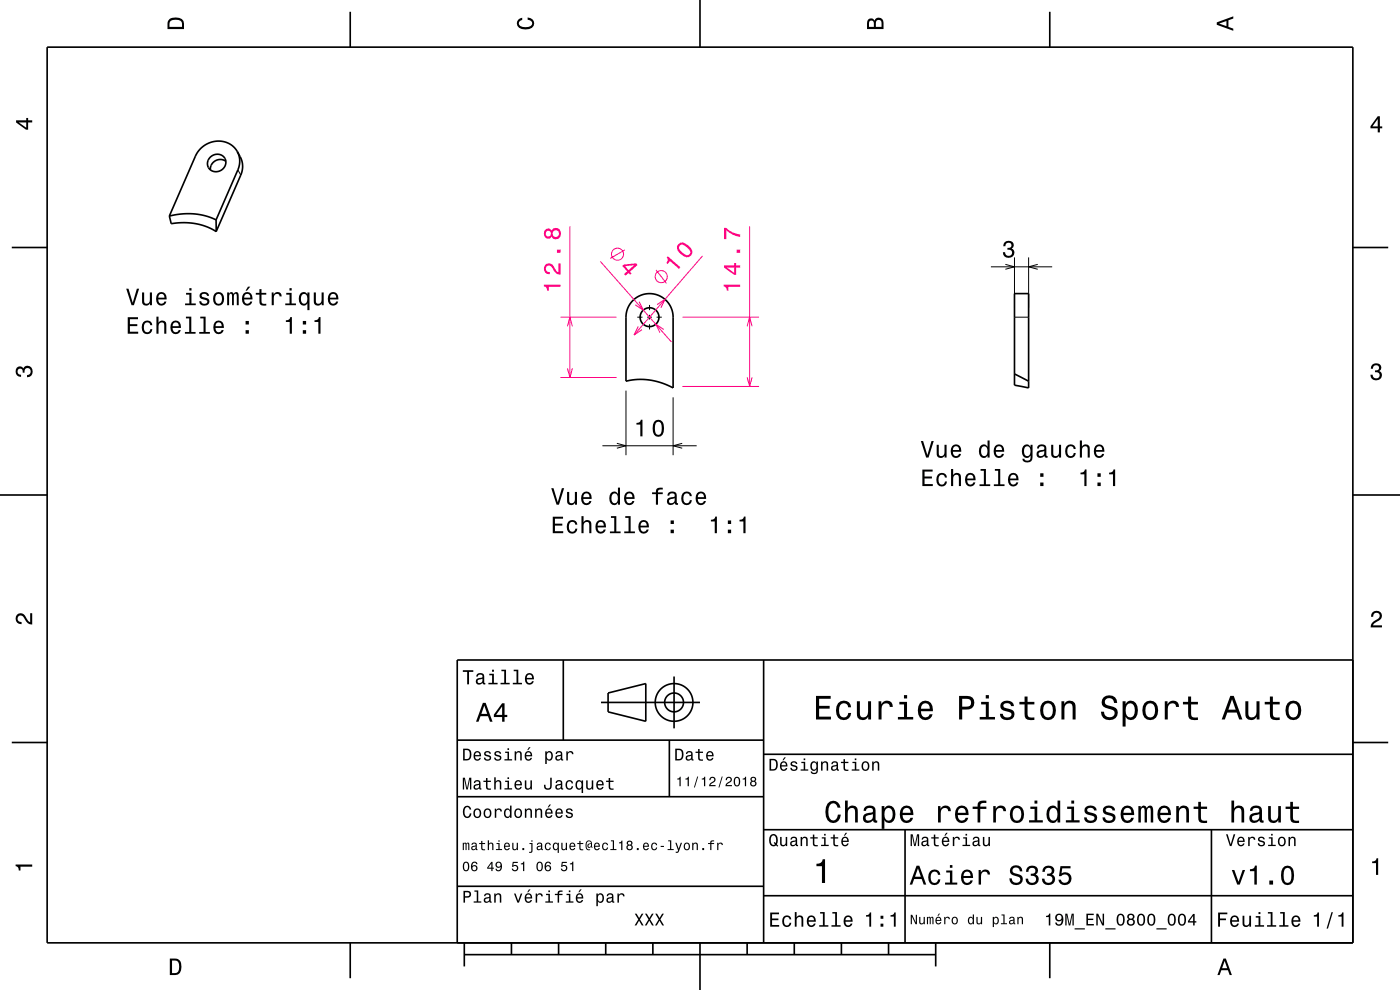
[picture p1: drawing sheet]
<svg xmlns="http://www.w3.org/2000/svg" width="297mm" height="210mm" viewBox="0 0 297 210" stroke-linecap="round" stroke-linejoin="round" font-family="sans-serif">
<path d="M118.9 67.3h11.9M144.8 67.3h16.2M118.9 80.1h11.9M144.8 82h16.2" fill="none" stroke="#ff0080" stroke-width=".21"/>
<path d="M50.5 36l.6 1.1M215.2 54.6v10.7M218.2 54.6v10.7M135.2 67.3h1.1M137.3 67.3h1M137.8 64.7v1.1M137.8 66.8v1M137.8 68.8v1.1M139.3 67.3h1.1M215.2 67.3h3M132.8 82.9v13.7M142.8 84.3v12.3" fill="none" stroke="#000" stroke-width=".21"/>
<g fill="none" stroke="#000" stroke-width=".35">
<path d="M10 10h277v190h-277zM74.3 2.5v7.5M148.5 0v10M222.7 2.5v7.5M44.6 33.3a1.88 1.88 0 0 1 3.1 .3 1.88 1.88 0 0 1-1.5 2.8 1.77 1.77 0 0 1-2-.9 1.77 1.77 0 0 1 .4-2.2zM47.9 34.2a2.08 2.08 0 0 0-2.2-.1 2.08 2.08 0 0 0-1.1 1.9M50.3 32.1a5.1 5.1 0 0 0-8.8 1l-5.6 12.7M50.3 32.1a4.3 4.3 0 0 1 .2 3.9l-4.7 10.6M50.3 32.1l.7 1.2a4.4 4.4 0 0 1 .1 3.8l-5.2 12M2.5 52.5h7.5M35.9 45.8l.4 1.7 2.4-.3 2.8 .2 2.3 .7 2.1 1M35.9 45.8l2.7-.4h2.6l2.4 .4 2.2 .8"/>
<path d="M45.8 46.6l.1 2.5M287 52.5h7.5M134.3 63.7a5 5 0 0 1 5.4-1 5 5 0 0 1 3.1 4.6v15l-2.5-1.1-2.5-.6-2.5-.1-2.5 .4v-13.6a5 5 0 0 1 1.5-3.6zM215.2 79.3l3 1.6M215.2 62.3h3v20l-3-.6zM0 105h10M287 105h10M119.5 140v17M162 140v60M287 140h-190v60M2.5 157.5h7.5M97 157h65"/>
<path d="M127.5 149h21M129 147l8-2v8l-8-2zM142 157v12M143 143.5v11M287 157.5h7.5M97 169h65M162 176h125M162 160h125M192 176v24M257 176v24M97 188h65M162 190h125"/>
<path d="M74.3 200v7.5M98.5 202.5h100M98.5 200v5M108.5 200v2.5M118.5 200v2.5M128.5 200v2.5M138.5 200v2.5M148.5 200v10M158.5 200v2.5M168.5 200v2.5M178.5 200v2.5M188.5 200v2.5"/>
<path d="M198.5 200v5M222.7 200v7.5"/>
<circle cx="137.8" cy="67.3" r="2"/>
<circle cx="143" cy="149" r="2"/>
<circle cx="143" cy="149" r="4"/>
</g>
<g fill="#000">
<path d="M36 4a2.18 2.18 0 0 0-.5 2.2h3.5v-1.2a1.43 1.43 0 0 0-1.7-1.3zM36.3 4.4a2.15 2.15 0 0 1 2.2 .3l.1 1h-2.6v-1z" fill-rule="evenodd"/>
<path d="M109.9 4.2l.9-.4v.4a.7 .7 0 0 0-.7 .5 .7 .7 0 0 0 .3 .8 1.7 1.7 0 0 0 2.5-.5 .9 .9 0 0 0-1-.8v-.5a1.24 1.24 0 0 1 1.4 1.1 1.24 1.24 0 0 1-1 1.4 2.22 2.22 0 0 1-2.5-.7l-.2-.5z" fill-rule="evenodd"/>
<path d="M184.2 4.2l-.3 .7v1.3h3.5v-1.3a.98 .98 0 0 0-.7-1.1 .98 .98 0 0 0-1.2 .6 .84 .84 0 0 0-1.3-.2zM184.5 4.5a.54 .54 0 0 1 .6-.1 .54 .54 0 0 1 .3 .6v.7h-1zM185.9 4.4a.62 .62 0 0 1 .8-.1 .62 .62 0 0 1 .3 .6v.8h-1.2z" fill-rule="evenodd"/>
<path d="M258.1 4.7v.6l3.5 1.2v-.4l-1-.4v-1.4l1-.4v-.4zM258.6 5l1.6-.5v1z" fill-rule="evenodd"/>
<path d="M3.4 25.5v.5l2.1 1.5h.5v-1.5h.8v-.5h-.8v-.5h-.4v.5zM4 26h1.6v1.1z" fill-rule="evenodd"/>
<path d="M292.3 24.7l-1.6 2.1v.4h1.6v.9h.4v-.9h.5v-.4h-.5v-2.1zM292.3 25.2v1.6h-1.1z" fill-rule="evenodd"/>
<path d="M291.1 77.4a1.08 1.08 0 0 1 1.4-.2 1.08 1.08 0 0 1 .4 1.2l-.3 .3a1.06 1.06 0 0 1 .5 1.3 1.06 1.06 0 0 1-1.2 .7 1.1 1.1 0 0 1-1.2-1.2h.5a.71 .71 0 0 0 1 .8 .71 .71 0 0 0 .1-1.3h-.6v-.4a.61 .61 0 0 0 .8-.3 .61 .61 0 0 0-.2-.8 .61 .61 0 0 0-.9 .2l-.1 .5h-.5z" fill-rule="evenodd"/>
<path d="M3.6 78a.86 .86 0 0 1 1.4 .2 1.06 1.06 0 0 1 1.2-.6 1.06 1.06 0 0 1 .7 1.2 1.1 1.1 0 0 1-1.2 1.2v-.4a.71 .71 0 0 0 .8-1 .71 .71 0 0 0-1.3-.1v.6h-.4a.61 .61 0 0 0-.3-.8 .61 .61 0 0 0-.8 .2 .61 .61 0 0 0 .2 .8l.6 .2v.4a1.15 1.15 0 0 1-1.2-.6 1.15 1.15 0 0 1 .3-1.3z" fill-rule="evenodd"/>
<path d="M3.6 130.4a1.22 1.22 0 0 1 2 .7l.4 .6 .4 .3v-1.9h.4v2.4a1.8 1.8 0 0 1-1.7-1.4 .71 .71 0 0 0-.9-.5 .71 .71 0 0 0-.5 .8 .71 .71 0 0 0 .9 .5v.5a1.18 1.18 0 0 1-1.2-.7 1.18 1.18 0 0 1 .2-1.3z" fill-rule="evenodd"/>
<path d="M291.2 129.9a1.18 1.18 0 0 1 1.9 .3 1.18 1.18 0 0 1-1 1.7l-.5 .3-.3 .5h1.9v.4h-2.4a1.8 1.8 0 0 1 1.4-1.8 .71 .71 0 0 0 .5-.8 .71 .71 0 0 0-.9-.5 .71 .71 0 0 0-.5 .8h-.4z" fill-rule="evenodd"/>
<path d="M98.2 158.8v2.5h.9a1.37 1.37 0 0 0 .7-2.2 1.56 1.56 0 0 0-1.6-.3zM98.6 159.1a.98 .98 0 0 1 1.1 .7 .98 .98 0 0 1-.6 1.2h-.5zM100.7 159.6a1.04 1.04 0 0 0-.2 1.2 1.04 1.04 0 0 0 1 .5l.5-.5h-.3l-.4 .3a.54 .54 0 0 1-.5-.7h1.3a.83 .83 0 0 0-.4-.9 .83 .83 0 0 0-1 .1zM100.9 159.7l.2-.1a.47 .47 0 0 1 .5 .1 .47 .47 0 0 1 .1 .5h-.9zM102.9 159.5l-.2 .1a.69 .69 0 0 0 .9 .9l.2 .1a.43 .43 0 0 1-.4 .5 .43 .43 0 0 1-.4-.4h-.3a.74 .74 0 0 0 .9 .7 .74 .74 0 0 0 .5-1l-1-.4a.38 .38 0 0 1 .3-.5 .38 .38 0 0 1 .4 .4h.3a.78 .78 0 0 0-1.2-.4zM105.1 159.5l-.2 .1a.69 .69 0 0 0 .9 .9l.2 .1a.43 .43 0 0 1-.4 .5 .43 .43 0 0 1-.5-.4h-.3a.74 .74 0 0 0 .9 .7 .74 .74 0 0 0 .5-1l-.9-.4a.38 .38 0 0 1 .3-.5 .38 .38 0 0 1 .4 .4h.3a.77 .77 0 0 0-1.2-.4zM107.2 159.4v.3h.5v1.3h-.7v.3h1.6v-.3h-.6v-1.6zM107.7 158.7v.4h.3v-.4zM109.2 159.4v1.9h.3v-1.1a.45 .45 0 0 1 .4-.6 .45 .45 0 0 1 .5 .5v1.2h.3v-1.3a.63 .63 0 0 0-.5-.7 .63 .63 0 0 0-.7 .4v-.3zM112.2 158.5l-.4 .6h.3l.5-.6zM111.5 159.6a1.04 1.04 0 0 0-.2 1.2 1.04 1.04 0 0 0 1.1 .5l.5-.5h-.3l-.5 .3a.54 .54 0 0 1-.5-.7h1.3a.83 .83 0 0 0-.4-.9 .83 .83 0 0 0-1 .1zM111.8 159.7l.1-.1a.48 .48 0 0 1 .5 .1 .48 .48 0 0 1 .2 .5h-1zM115.7 159.4v2.7h.3v-1.1a.66 .66 0 0 0 .7 .4 .66 .66 0 0 0 .5-.6 .91 .91 0 0 0 0-1.1 .91 .91 0 0 0-1-.3l-.2 .3v-.3zM116.1 159.8a.45 .45 0 0 1 .5-.2 .45 .45 0 0 1 .3 .4 .65 .65 0 0 1 .1 .8 .65 .65 0 0 1-.7 .2 .98 .98 0 0 1-.2-1.2zM118.1 159.5l-.2 .4h.3a.39 .39 0 0 1 .4-.3 .39 .39 0 0 1 .3 .5h-.1a.65 .65 0 0 0-1 .4 .65 .65 0 0 0 .6 .9l.6-.3 .1 .2h.4v-.2l-.2-.1v-1.1a.72 .72 0 0 0-.5-.6 .72 .72 0 0 0-.7 .2zM118.2 160.6l.8-.3a.55 .55 0 0 1-.2 .7 .55 .55 0 0 1-.6 0zM120.1 159.4v1.9h.4v-1.1a.47 .47 0 0 1 .2-.6 .47 .47 0 0 1 .6 .2v.2h.4a.64 .64 0 0 0-.5-.7 .64 .64 0 0 0-.8 .4v-.3z" fill-rule="evenodd"/>
<path d="M98.2 142.2v.3h.9v2.7h.4v-2.7h.9v-.3zM101.3 143l-.3 .5h.4a.47 .47 0 0 1 .5-.4 .47 .47 0 0 1 .4 .6l-.2 .1a.84 .84 0 0 0-1 .2 .84 .84 0 0 0 0 1.1 .9 .9 0 0 0 1.3-.2l.1 .2 .5 .1v-.3l-.3-.1v-1.3a.87 .87 0 0 0-1.4-.5zM101.4 144.3l.9-.3a.66 .66 0 0 1-.1 .7 .66 .66 0 0 1-.8 .1zM103.8 142.9v.3h.6v1.6h-.8v.4h2v-.4h-.8v-1.9zM104.4 142.1v.4h.4v-.4zM106.4 142.1v.3h.6v2.4h-.8v.4h1.9v-.4h-.7v-2.7zM109 142.1v.3h.6v2.4h-.8v.4h1.9v-.4h-.7v-2.7zM111.6 143.1a1.32 1.32 0 0 0 .7 2.1 .9 .9 0 0 0 .9-.7h-.3l-.2 .3-.4 .1a.65 .65 0 0 1-.6-.8h1.6a1 1 0 0 0-.4-1.2 1 1 0 0 0-1.3 .2zM111.9 143.3a.57 .57 0 0 1 .7-.1 .57 .57 0 0 1 .3 .6h-1.2z" fill-rule="evenodd"/>
<path d="M102.4 149.1l-1.4 4h.5l.4-1.2h1.6l.4 1.2h.6l-1.5-4zM102.7 149.7l.7 1.7h-1.3zM106.5 149.2l-1.7 2.4v.5h1.7v1h.5v-1h.6v-.5h-.6v-2.4zM106.5 149.9v1.7h-1.3z" fill-rule="evenodd"/>
<path d="M143.2 158.8v2.5h.9a1.37 1.37 0 0 0 .7-2.2 1.56 1.56 0 0 0-1.6-.3zM143.6 159.1a.98 .98 0 0 1 1.1 .7 .98 .98 0 0 1-.6 1.2h-.5zM145.7 159.5l-.2 .4h.3a.39 .39 0 0 1 .5-.3 .39 .39 0 0 1 .3 .5h-.2a.65 .65 0 0 0-.9 .4 .65 .65 0 0 0 .5 .9l.7-.3v.2h.4v-.2l-.1-.1-.1-1.1a.73 .73 0 0 0-.4-.6 .73 .73 0 0 0-.8 .2zM145.8 160.6l.8-.3a.55 .55 0 0 1-.1 .7 .55 .55 0 0 1-.7 0zM148.1 158.9v.5h-.5v.3h.5v1.3a.75 .75 0 0 0 1 .4v-.3a.48 .48 0 0 1-.7-.3v-1.1h.7v-.3h-.7v-.5zM150 159.6a1.04 1.04 0 0 0-.2 1.2 1.04 1.04 0 0 0 1.1 .5l.5-.5h-.4l-.4 .3a.54 .54 0 0 1-.5-.7h1.3a.83 .83 0 0 0-.4-.9 .83 .83 0 0 0-1 .1zM150.3 159.7l.1-.1a.48 .48 0 0 1 .5 .1 .48 .48 0 0 1 .2 .5h-1z" fill-rule="evenodd"/>
<path d="M173.1 147.6v5h3.2v-.6h-2.5v-1.7h2.2v-.6h-2.2v-1.5h2.4v-.6zM177.8 149.2a2.59 2.59 0 0 0 .5 3.4 1.58 1.58 0 0 0 2.3-1.4h-.6a.95 .95 0 0 1-.9 1 .95 .95 0 0 1-1-.9 1.59 1.59 0 0 1 .9-2.1 .85 .85 0 0 1 .9 .8h.7a1.56 1.56 0 0 0-1.1-1.3 1.56 1.56 0 0 0-1.7 .5zM181.8 148.8v2.5a1.27 1.27 0 0 0 .9 1.4 1.27 1.27 0 0 0 1.5-.7v.6h.6v-3.8h-.6v2.2a.92 .92 0 0 1-.6 1.1 .92 .92 0 0 1-1.2-.4v-2.9zM186.4 148.8v3.8h.6v-2.2a.95 .95 0 0 1 .5-1.1 .95 .95 0 0 1 1.2 .3l.1 .4h.6a1.28 1.28 0 0 0-1-1.4 1.28 1.28 0 0 0-1.4 .8v-.6zM190.8 148.9v.5h1v2.7h-1.3v.5h3.2v-.5h-1.3v-3.2zM191.8 147.4v.8h.6v-.8zM195.1 149.2a2.62 2.62 0 0 0 .5 3.4 1.57 1.57 0 0 0 2.2-1.1h-.6l-.3 .5-.5 .2a1.08 1.08 0 0 1-1-1.3h2.5a1.66 1.66 0 0 0-.7-2 1.66 1.66 0 0 0-2.1 .3zM195.6 149.5a.94 .94 0 0 1 1.2-.2 .94 .94 0 0 1 .5 1h-1.9zM203.5 147.6v5h.6v-2.1h.8a1.47 1.47 0 0 0 1.8-1.2 1.47 1.47 0 0 0-1.5-1.7zM204.1 148.2a1.6 1.6 0 0 1 1.8 .5 .86 .86 0 0 1 0 .9 .86 .86 0 0 1-.9 .3h-.9zM208.1 148.9v.5h1v2.7h-1.3v.5h3.3v-.5h-1.3v-3.2zM209.1 147.4v.8h.7v-.8zM212.6 148.9a1.08 1.08 0 0 0-.3 1.2 1.08 1.08 0 0 0 1 .7l1.1 .4a.57 .57 0 0 1 .2 .6 .57 .57 0 0 1-.5 .4 .96 .96 0 0 1-1.4-.8h-.6a1.6 1.6 0 0 0 1.3 1.4 1.6 1.6 0 0 0 1.7-.8 1.13 1.13 0 0 0-1-1.6l-1.1-.3-.2-.4a.87 .87 0 0 1 .9-.5 .87 .87 0 0 1 .8 .6h.6a1.4 1.4 0 0 0-2.1-1.1zM217.4 147.8v1.1h-1.1v.5h1.1v2.6l.2 .4 .4 .3h1.4v-.5a.97 .97 0 0 1-1.4-.5v-2.3h1.4v-.5h-1.4v-1.1zM221.1 149.2a2.56 2.56 0 0 0 .5 3.4 1.72 1.72 0 0 0 1.8-.2 1.72 1.72 0 0 0 .6-1.7 1.7 1.7 0 0 0-.9-1.9 1.7 1.7 0 0 0-2 .4zM221.6 149.6a.96 .96 0 0 1 1-.4 .96 .96 0 0 1 .7 .8 1.59 1.59 0 0 1-1 2.2 1.19 1.19 0 0 1-1-1.5zM225.2 148.8v3.8h.6v-2.2a.97 .97 0 0 1 .5-1.1 .97 .97 0 0 1 1.1 .2l.1 .7v2.4h.7v-2.5a1.27 1.27 0 0 0-.9-1.4 1.27 1.27 0 0 0-1.5 .6v-.5zM234.1 147.9a1.38 1.38 0 0 0-.3 1.5 1.38 1.38 0 0 0 1.3 .9 1.25 1.25 0 0 1 1.4 .9 1.15 1.15 0 0 1-1.3 .9 1.15 1.15 0 0 1-1-1.1h-.7a1.8 1.8 0 0 0 1.7 1.8 1.8 1.8 0 0 0 1.9-1.6 1.46 1.46 0 0 0-1.5-1.4l-.6-.2a.83 .83 0 0 1-.5-1.1 .83 .83 0 0 1 1.2-.3l.5 .5 .1 .4h.7a1.67 1.67 0 0 0-1-1.6 1.67 1.67 0 0 0-1.9 .4zM238.2 148.8v5.3h.6v-2.1a1.32 1.32 0 0 0 1.4 .7 1.32 1.32 0 0 0 1.1-1.1 2.43 2.43 0 0 0-.8-2.8 1.21 1.21 0 0 0-1.7 .5v-.5zM239.1 149.6a.9 .9 0 0 1 .9-.4 .9 .9 0 0 1 .7 .8 1.61 1.61 0 0 1-.9 2.2 1.18 1.18 0 0 1-1-1.5zM242.8 149.2a2.56 2.56 0 0 0 .5 3.4 1.72 1.72 0 0 0 1.8-.2 1.72 1.72 0 0 0 .6-1.7 1.7 1.7 0 0 0-.9-1.9 1.7 1.7 0 0 0-2 .4zM243.3 149.6a.96 .96 0 0 1 1-.4 .96 .96 0 0 1 .7 .8 1.59 1.59 0 0 1-1 2.2 1.19 1.19 0 0 1-1-1.5zM247.1 148.8v3.8h.6v-2.2a.95 .95 0 0 1 .5-1.1 .95 .95 0 0 1 1.2 .3l.1 .4h.6a1.28 1.28 0 0 0-1-1.4 1.28 1.28 0 0 0-1.4 .8v-.6zM252 147.8v1.1h-1v.5h1l.1 2.6 .2 .4 .4 .3h1.4v-.5a.97 .97 0 0 1-1.4-.5v-2.3h1.4v-.5h-1.4v-1.1zM261 147.6l-1.8 5h.6l.6-1.4h2l.5 1.4h.7l-1.9-5zM261.4 148.3l.7 2.2h-1.5zM264.2 148.8v2.5a1.27 1.27 0 0 0 .9 1.4 1.27 1.27 0 0 0 1.5-.7v.6h.6v-3.8h-.6v2.2a.92 .92 0 0 1-.6 1.1 .92 .92 0 0 1-1.1-.4l-.1-2.9zM269.4 147.8v1.1h-1.1v.5h1.1v2.6l.2 .4 .4 .3 .7 .1 .8-.1v-.5a.97 .97 0 0 1-1.4-.5l-.1-2.3h1.5v-.5h-1.5v-1.1zM273.1 149.2a2.56 2.56 0 0 0 .6 3.4 1.72 1.72 0 0 0 1.8-.2 1.72 1.72 0 0 0 .6-1.7 1.7 1.7 0 0 0-.9-1.9 1.7 1.7 0 0 0-2.1 .4zM273.6 149.6a.96 .96 0 0 1 1-.4 .96 .96 0 0 1 .7 .8 1.59 1.59 0 0 1-.9 2.2 1.19 1.19 0 0 1-1.1-1.5z" fill-rule="evenodd"/>
<path d="M98.2 165v2.5h.3v-2.3l.4 2.3h.3l.5-2.3v2.3h.3v-2.5h-.5l-.4 2.2-.5-2.2zM100.7 165.6l-.2 .5h.3a.39 .39 0 0 1 .5-.4 .39 .39 0 0 1 .3 .6h-.2a.65 .65 0 0 0-.9 .4 .65 .65 0 0 0 .5 .8l.7-.3v.2l.4 .1v-.3h-.1l-.1-1.1a.73 .73 0 0 0-.4-.6 .73 .73 0 0 0-.8 .1zM100.8 166.7l.8-.2a.55 .55 0 0 1-.1 .6 .55 .55 0 0 1-.7 .1zM103.1 165v.6h-.5v.3h.5v1.3a.74 .74 0 0 0 1 .3v-.3a.49 .49 0 0 1-.7-.2v-1.1h.7v-.3h-.7v-.6zM104.8 164.9v2.6h.4v-1.1a.45 .45 0 0 1 .3-.7 .45 .45 0 0 1 .5 .6v1.2h.3v-1.3a.63 .63 0 0 0-.4-.7 .63 .63 0 0 0-.7 .3v-.9zM107.2 165.6v.3h.5v1.3h-.7v.3h1.6v-.3h-.6v-1.6zM107.7 164.9v.3h.3v-.3zM109.3 165.7a1.04 1.04 0 0 0-.1 1.2 1.04 1.04 0 0 0 1 .6l.5-.6h-.3l-.4 .4a.54 .54 0 0 1-.5-.7h1.2a.83 .83 0 0 0-.3-1 .83 .83 0 0 0-1.1 .1zM109.6 165.9l.1-.1a.47 .47 0 0 1 .5 .1 .47 .47 0 0 1 .2 .4h-.9zM111.3 165.5v1.3a.63 .63 0 0 0 .5 .7 .63 .63 0 0 0 .7-.3v.3h.3v-2h-.3v1.2a.46 .46 0 0 1-.3 .5 .46 .46 0 0 1-.5-.2v-1.5zM116.7 165v1.6a.53 .53 0 0 1-.6 .6 .53 .53 0 0 1-.4-.7h-.3a.84 .84 0 0 0 .7 1.1 .84 .84 0 0 0 .9-.9v-1.7zM118.1 165.6l-.2 .5h.3a.39 .39 0 0 1 .4-.4 .39 .39 0 0 1 .3 .6h-.1a.65 .65 0 0 0-1 .4 .65 .65 0 0 0 .6 .8l.6-.3 .1 .2 .4 .1v-.3h-.2v-1.1a.72 .72 0 0 0-.5-.6 .72 .72 0 0 0-.7 .1zM118.2 166.7l.8-.2a.55 .55 0 0 1-.2 .6 .55 .55 0 0 1-.6 .1zM120.2 165.7a1.04 1.04 0 0 0-.2 1.2 1.04 1.04 0 0 0 1.1 .6l.4-.4 .1-.3h-.3l-.3 .4a.73 .73 0 0 1-.7-.7 .73 .73 0 0 1 .7-.7l.3 .4h.3a.78 .78 0 0 0-.6-.7 .78 .78 0 0 0-.8 .2zM122.3 165.7a1.07 1.07 0 0 0-.2 1.2 1.07 1.07 0 0 0 .9 .6l.4-.3v1h.3v-2.7h-.3v.3l-.3-.2a.65 .65 0 0 0-.8 .1zM122.5 165.9a.44 .44 0 0 1 .5-.1 .44 .44 0 0 1 .3 .4 .65 .65 0 0 1 .1 .7 .65 .65 0 0 1-.7 .3l-.3-.4zM124.4 165.5v1.3a.63 .63 0 0 0 .4 .7 .63 .63 0 0 0 .8-.3v.3h.3v-2h-.4v1.2a.46 .46 0 0 1-.2 .5 .46 .46 0 0 1-.6-.2v-1.5zM126.7 165.7a1.04 1.04 0 0 0-.2 1.2 1.04 1.04 0 0 0 1 .6l.5-.6h-.3l-.4 .4a.54 .54 0 0 1-.5-.7h1.3a.83 .83 0 0 0-.4-1 .83 .83 0 0 0-1 .1zM126.9 165.9l.2-.1a.48 .48 0 0 1 .5 .1 .48 .48 0 0 1 .1 .4h-.9zM129.1 165v.6h-.5v.3h.5v1.3a.75 .75 0 0 0 1.1 .3v-.3a.48 .48 0 0 1-.7-.2l-.1-1.1h.8v-.3h-.8v-.6z" fill-rule="evenodd"/>
<path d="M98.4 171.2a1.45 1.45 0 0 0 .7 2.3 .94 .94 0 0 0 .9-1h-.3a.59 .59 0 0 1-.8 .7 1.31 1.31 0 0 1 .2-2l.3 .1 .2 .4h.4a.85 .85 0 0 0-.6-.8 .85 .85 0 0 0-1 .3zM100.6 171.7a1.04 1.04 0 0 0-.1 1.3 1.04 1.04 0 0 0 1.1 .5 1.04 1.04 0 0 0 .5-1.3 1.04 1.04 0 0 0-1.2-.7zM100.9 171.9a.48 .48 0 0 1 .5-.1 .48 .48 0 0 1 .3 .4 .66 .66 0 0 1 0 .7 .66 .66 0 0 1-.7 .3 .98 .98 0 0 1-.1-1.3zM102.8 171.7a1.04 1.04 0 0 0-.2 1.3 1.04 1.04 0 0 0 1.2 .5 1.04 1.04 0 0 0 .5-1.3 1.04 1.04 0 0 0-1.2-.7zM103 171.9a.48 .48 0 0 1 .5-.1 .48 .48 0 0 1 .4 .4 .66 .66 0 0 1 0 .7 .66 .66 0 0 1-.7 .3 .97 .97 0 0 1-.2-1.3zM105 171.5v2h.3v-1.1a.47 .47 0 0 1 .2-.6 .47 .47 0 0 1 .6 .2l.1 .1h.3a.64 .64 0 0 0-.5-.6 .64 .64 0 0 0-.7 .4v-.4zM107.1 171.7a1.06 1.06 0 0 0-.2 1.2 1.06 1.06 0 0 0 .9 .6l.4-.3v.3h.3v-2.6h-.3v.9a.63 .63 0 0 0-1.1-.1zM107.4 171.9a.44 .44 0 0 1 .4-.1 .44 .44 0 0 1 .4 .4 .65 .65 0 0 1 0 .7 .65 .65 0 0 1-.7 .3l-.2-.4zM109.3 171.7a1.04 1.04 0 0 0-.1 1.3 1.04 1.04 0 0 0 1.1 .5 1.04 1.04 0 0 0 .5-1.3 1.04 1.04 0 0 0-1.2-.7zM109.5 171.9a.48 .48 0 0 1 .6-.1 .48 .48 0 0 1 .3 .4 .66 .66 0 0 1 0 .7 .66 .66 0 0 1-.7 .3 .98 .98 0 0 1-.2-1.3zM111.4 171.5v2h.3v-1.1a.45 .45 0 0 1 .3-.7 .45 .45 0 0 1 .5 .6v1.2h.4v-1.3a.63 .63 0 0 0-.5-.7 .63 .63 0 0 0-.7 .3v-.3zM113.5 171.5v2h.3v-1.1a.45 .45 0 0 1 .3-.6 .45 .45 0 0 1 .6 .2v1.5h.3v-1.3a.63 .63 0 0 0-.4-.7 .63 .63 0 0 0-.8 .3v-.3zM116.5 170.7l-.3 .6h.2l.5-.6zM115.9 171.7a1.04 1.04 0 0 0-.2 1.2 1.04 1.04 0 0 0 1 .6l.5-.6h-.3l-.4 .4a.54 .54 0 0 1-.5-.7h1.2a.83 .83 0 0 0-.3-1 .83 .83 0 0 0-1 .1zM116.1 171.9l.2-.1a.47 .47 0 0 1 .4 .1 .47 .47 0 0 1 .2 .4h-.9zM118 171.7a1.04 1.04 0 0 0-.2 1.2 1.04 1.04 0 0 0 1.1 .6l.5-.6h-.3l-.5 .4a.53 .53 0 0 1-.5-.7h1.3a.83 .83 0 0 0-.3-1 .83 .83 0 0 0-1.1 .1zM118.3 171.9l.1-.1a.47 .47 0 0 1 .5 .1 .47 .47 0 0 1 .2 .4h-1zM120.2 171.6l-.1 .2a.69 .69 0 0 0 .8 .9l.3 .1a.43 .43 0 0 1-.4 .5 .43 .43 0 0 1-.5-.4h-.3a.74 .74 0 0 0 .9 .7 .74 .74 0 0 0 .5-1.1l-1-.3a.38 .38 0 0 1 .3-.5 .38 .38 0 0 1 .5 .3h.3a.77 .77 0 0 0-1.3-.4z" fill-rule="evenodd"/>
<path d="M143.7 165.1v.3h.4v1.4h.3v-2zM145.4 165.1v.3h.5v1.4h.2v-2zM147.9 164.7l-.7 2.3h.2l.7-2.3zM148.9 165.1v.3h.4v1.4h.3v-2zM150.7 164.9l-.2 .6h.2a.4 .4 0 0 1 .3-.5 .4 .4 0 0 1 .5 .3 .4 .4 0 0 1-.3 .5l-.1 .1a.95 .95 0 0 0-.7 .9h1.4v-.3h-1.1l.5-.4a.67 .67 0 0 0 .5-1 .67 .67 0 0 0-1-.2zM153.1 164.7l-.7 2.3h.2l.7-2.3zM154.1 164.9l-.2 .6h.3a.4 .4 0 0 1 .3-.5 .4 .4 0 0 1 .5 .3 .4 .4 0 0 1-.3 .5l-.2 .1a.93 .93 0 0 0-.6 .9h1.4v-.3h-1.1l.5-.4a.67 .67 0 0 0 .5-1 .67 .67 0 0 0-1.1-.2zM155.8 165a1.15 1.15 0 0 0 .5 1.8 1.16 1.16 0 0 0 .5-1.8 .63 .63 0 0 0-1 0zM156.1 165.1l.2-.1a.98 .98 0 0 1 0 1.6l-.2-.1-.2-.3v-.7zM157.6 165.1v.3h.4v1.4h.3v-2zM159.4 164.9l-.2 .5 .2 .3a.62 .62 0 0 0-.1 .9 .62 .62 0 0 0 1 0 .62 .62 0 0 0-.1-.9 .57 .57 0 0 0 0-.9 .57 .57 0 0 0-.8 .1zM159.4 166.2a.41 .41 0 0 1 .8 0 .41 .41 0 0 1-.8 0zM159.5 165.3a.34 .34 0 0 1 .6 0 .34 .34 0 0 1-.6 0z" fill-rule="evenodd"/>
<path d="M163.2 161v2.5h.9a1.37 1.37 0 0 0 .7-2.2 1.58 1.58 0 0 0-1.6-.3zM163.6 161.3a.98 .98 0 0 1 1.1 .7 .98 .98 0 0 1-.6 1.2h-.5zM166.4 160.7l-.4 .6h.2l.5-.6zM165.7 161.7a1.04 1.04 0 0 0-.2 1.2 1.04 1.04 0 0 0 1 .6l.5-.6h-.3l-.4 .4a.54 .54 0 0 1-.5-.7h1.3a.83 .83 0 0 0-.4-1 .83 .83 0 0 0-1 .1zM165.9 161.9l.2-.1a.48 .48 0 0 1 .5 .1 .48 .48 0 0 1 .1 .4h-.9zM167.9 161.6l-.2 .2a.68 .68 0 0 0 .9 .9l.2 .1a.43 .43 0 0 1-.4 .5 .43 .43 0 0 1-.4-.4h-.3a.74 .74 0 0 0 .9 .7 .74 .74 0 0 0 .5-1.1l-1-.3a.38 .38 0 0 1 .3-.5 .38 .38 0 0 1 .4 .4l.3-.1a.78 .78 0 0 0-1.2-.4zM170 161.6v.3h.5v1.3h-.7v.3h1.7v-.3h-.7v-1.6zM170.5 160.9v.3h.3v-.3zM172.1 161.7a1.06 1.06 0 0 0-.2 1.2 1.06 1.06 0 0 0 .9 .6l.4-.3a.52 .52 0 0 1-.2 .7 .52 .52 0 0 1-.7-.3h-.3a.78 .78 0 0 0 .9 .6 .78 .78 0 0 0 .6-.8v-1.9h-.3v.4l-.2-.3a.64 .64 0 0 0-.9 .1zM172.4 161.9a.45 .45 0 0 1 .4-.1 .45 .45 0 0 1 .4 .4 .65 .65 0 0 1 0 .7 .65 .65 0 0 1-.7 .3l-.2-.4zM174.2 161.5v2h.3v-1.1a.45 .45 0 0 1 .3-.6 .45 .45 0 0 1 .5 .2l.1 1.5h.3v-1.3a.63 .63 0 0 0-.5-.7 .63 .63 0 0 0-.7 .3v-.3zM176.6 161.6l-.2 .5h.3a.39 .39 0 0 1 .4-.4 .39 .39 0 0 1 .3 .6h-.1a.65 .65 0 0 0-1 .4 .65 .65 0 0 0 .6 .8l.6-.3 .1 .2 .4 .1-.2-.4v-1a.73 .73 0 0 0-1.2-.5zM176.7 162.7l.8-.2a.55 .55 0 0 1-.2 .6 .55 .55 0 0 1-.6 .1zM178.9 161v.6h-.5v.3h.5l.1 1.3a.75 .75 0 0 0 1 .3v-.3a.48 .48 0 0 1-.7-.2v-1.1h.7v-.3h-.7v-.6zM180.8 161.6v.3h.5v1.3h-.6v.3h1.6v-.3h-.6v-1.6zM181.3 160.9v.3h.4v-.3zM183 161.7a1.04 1.04 0 0 0-.2 1.3 1.04 1.04 0 0 0 1.2 .5 1.04 1.04 0 0 0 .4-1.3 1.04 1.04 0 0 0-1.2-.7zM183.2 161.9a.48 .48 0 0 1 .5-.1 .48 .48 0 0 1 .4 .4 .66 .66 0 0 1 0 .7 .66 .66 0 0 1-.7 .3 .98 .98 0 0 1-.2-1.3zM185 161.5v2h.3v-1.1a.45 .45 0 0 1 .3-.6 .45 .45 0 0 1 .6 .2v1.5h.3v-1.3a.63 .63 0 0 0-.4-.7 .63 .63 0 0 0-.8 .3v-.3z" fill-rule="evenodd"/>
<path d="M163.4 177.2a1.45 1.45 0 0 0 .7 2.3l.5-.2 .3 .3 .2-.2-.3-.3a1.53 1.53 0 0 0-.5-2.2l-.6 .1zM163.8 177.3l.3-.1a1.21 1.21 0 0 1 .5 1.7l-.3-.3-.2 .2 .3 .3a.45 .45 0 0 1-.7-.1 1.62 1.62 0 0 1 .1-1.7zM165.5 177.5v1.3a.63 .63 0 0 0 .4 .7 .63 .63 0 0 0 .8-.3v.3h.3v-2h-.3v1.2a.46 .46 0 0 1-.3 .5 .46 .46 0 0 1-.6-.2v-1.5zM167.9 177.6l-.2 .5h.3a.39 .39 0 0 1 .5-.4 .39 .39 0 0 1 .2 .6h-.1a.65 .65 0 0 0-.9 .4 .65 .65 0 0 0 .5 .8l.6-.3 .1 .2 .4 .1v-.3h-.2v-1.1a.73 .73 0 0 0-1.2-.5zM168 178.7l.8-.2a.55 .55 0 0 1-.2 .6 .55 .55 0 0 1-.6 .1zM169.8 177.5v2h.4v-1.1a.45 .45 0 0 1 .2-.6 .45 .45 0 0 1 .6 .2v1.5h.3v-1.3a.63 .63 0 0 0-.4-.7 .63 .63 0 0 0-.8 .3v-.3zM172.4 177v.6h-.5v.3h.5l.1 1.3a.75 .75 0 0 0 1 .3v-.3a.49 .49 0 0 1-.7-.2v-1.1h.7v-.3h-.7v-.6zM174.3 177.6v.3h.5v1.3h-.6v.3h1.6v-.3h-.6v-1.6zM174.8 176.9v.3h.4v-.3zM176.8 177v.6h-.6v.3h.6v1.3a.74 .74 0 0 0 1 .3v-.3a.49 .49 0 0 1-.7-.2v-1.1h.7v-.3h-.7v-.6zM179.4 176.7l-.4 .6h.2l.5-.6zM178.7 177.7a1.04 1.04 0 0 0-.2 1.2 1.04 1.04 0 0 0 1 .6l.5-.6h-.3l-.4 .4a.54 .54 0 0 1-.5-.7h1.3a.83 .83 0 0 0-.4-1 .83 .83 0 0 0-1 .1zM178.9 177.9l.2-.1a.48 .48 0 0 1 .5 .1 .48 .48 0 0 1 .1 .4h-.9z" fill-rule="evenodd"/>
<path d="M175.6 170.5a3.6 3.6 0 0 0 0 3.5 1.59 1.59 0 0 0 1.8 .5 1.59 1.59 0 0 0 1-1.7h-.6a1.06 1.06 0 0 1-1.5 1.1 2.68 2.68 0 0 1 0-3.4 .92 .92 0 0 1 1.4 .8h.6a1.53 1.53 0 0 0-1.1-1.4 1.53 1.53 0 0 0-1.6 .6zM179.3 169.8v4.7h.5v-2a.82 .82 0 0 1 .5-1 .82 .82 0 0 1 1.1 .4v2.6h.6v-2.3a1.13 1.13 0 0 0-.8-1.3 1.13 1.13 0 0 0-1.4 .6v-1.7zM183.5 171.2l-.3 .8h.5a.71 .71 0 0 1 .9-.7 .71 .71 0 0 1 .5 1l-.3 .1a1.47 1.47 0 0 0-1.7 1.2 .94 .94 0 0 0 1 1l.6-.2 .5-.4 .2 .4 .7 .1v-.5h-.3l-.1-2.1a1.31 1.31 0 0 0-2.2-.7zM183.8 173.1l1.4-.4a.99 .99 0 0 1-.3 1.1 .99 .99 0 0 1-1.1 .1l-.2-.4zM187 171v4.8h.6v-1.9a1.19 1.19 0 0 0 1.3 .7 1.19 1.19 0 0 0 1-1.1 1.94 1.94 0 0 0-1.3-2.6 1.06 1.06 0 0 0-1 .6v-.5zM187.9 171.7a.81 .81 0 0 1 .8-.3 .81 .81 0 0 1 .6 .7 1.45 1.45 0 0 1-.8 2 1.52 1.52 0 0 1-.6-2.4zM191.3 171.4a1.98 1.98 0 0 0 1 3.2 1.36 1.36 0 0 0 1.4-1.1h-.6l-.2 .4-.5 .2a.97 .97 0 0 1-.9-1.2h2.3a1.5 1.5 0 0 0-.7-1.8 1.5 1.5 0 0 0-1.8 .3zM191.7 171.6a.85 .85 0 0 1 1-.1 .85 .85 0 0 1 .5 .9h-1.7zM199 171v3.5h.6v-2a.85 .85 0 0 1 .4-1 .85 .85 0 0 1 1.1 .3v.3h.6a1.15 1.15 0 0 0-.9-1.2 1.15 1.15 0 0 0-1.3 .7v-.6zM203 171.4a1.98 1.98 0 0 0 1 3.2 1.36 1.36 0 0 0 1.4-1.1h-.6l-.2 .4-.5 .2a.97 .97 0 0 1-.9-1.2h2.3a1.5 1.5 0 0 0-.7-1.8 1.5 1.5 0 0 0-1.8 .3zM203.4 171.6a.85 .85 0 0 1 1.1-.1 .85 .85 0 0 1 .4 .9h-1.7zM206.3 171.1v.5h1.1v2.9h.6v-2.9h1.3v-.5h-1.3a.64 .64 0 0 1 .8-.8h.5v-.5a1.33 1.33 0 0 0-1.9 1v.3zM210.7 171v3.5h.6v-2a.85 .85 0 0 1 .4-1 .85 .85 0 0 1 1.1 .3l.1 .3h.5a1.15 1.15 0 0 0-.9-1.2 1.15 1.15 0 0 0-1.3 .7v-.6zM214.6 171.4a1.96 1.96 0 0 0 1.1 3.2 1.95 1.95 0 0 0 1.6-1.6 1.95 1.95 0 0 0-.9-2l-.7-.1-.6 .1zM215.1 171.7a.86 .86 0 0 1 .9-.3 .86 .86 0 0 1 .6 .7 1.43 1.43 0 0 1-.9 2 1.51 1.51 0 0 1-.6-2.4zM218.6 171.1v.5h.9v2.4h-1.2v.5h2.9v-.5h-1.2v-2.9zM219.5 169.8v.7h.6v-.7zM222.4 171.4a2.44 2.44 0 0 0 .4 3.1 1.13 1.13 0 0 0 1.5-.6v.6h.6v-4.7h-.5v1.7a1.15 1.15 0 0 0-2-.1zM222.8 171.7a.8 .8 0 0 1 .9-.3 .8 .8 0 0 1 .6 .7 1.43 1.43 0 0 1-.9 2 1.53 1.53 0 0 1-.6-2.4zM226.4 171.1v.5h.9v2.4h-1.2v.5h2.9v-.5h-1.1v-2.9zM227.3 169.8v.7h.6v-.7zM230.4 171.2a.97 .97 0 0 0-.3 1 .97 .97 0 0 0 .9 .7l1.1 .3a.51 .51 0 0 1 .1 .5 .51 .51 0 0 1-.5 .3 .86 .86 0 0 1-1.2-.6h-.5a1.41 1.41 0 0 0 1.3 1.2 1.41 1.41 0 0 0 1.5-1.2 1.01 1.01 0 0 0-1.1-1l-.9-.2-.2-.3a.78 .78 0 0 1 .8-.5 .78 .78 0 0 1 .7 .5h.6a1.26 1.26 0 0 0-1.9-1zM234.3 171.2a.97 .97 0 0 0-.3 1 .97 .97 0 0 0 .9 .7l1.1 .3a.51 .51 0 0 1 .1 .5 .51 .51 0 0 1-.5 .3 .86 .86 0 0 1-1.2-.6h-.5a1.41 1.41 0 0 0 1.3 1.2 1.41 1.41 0 0 0 1.5-1.2 1.01 1.01 0 0 0-1.1-1l-.9-.2-.2-.3a.78 .78 0 0 1 .8-.5 .78 .78 0 0 1 .7 .5h.6a1.26 1.26 0 0 0-1.9-1zM238.1 171.4a1.98 1.98 0 0 0 1 3.2 1.36 1.36 0 0 0 1.4-1.1h-.5l-.3 .4-.5 .2a.97 .97 0 0 1-.9-1.2h2.3a1.5 1.5 0 0 0-.6-1.8 1.5 1.5 0 0 0-1.9 .3zM238.6 171.6a.85 .85 0 0 1 1-.1 .85 .85 0 0 1 .4 .9h-1.7zM241.5 171v3.5h.5v-2.4a.64 .64 0 0 1 .5-.8 .52 .52 0 0 1 .3 .7v2.5h.5v-2.4a.65 .65 0 0 1 .5-.8l.3 .2v.5v2.5h.5v-2.4a.9 .9 0 0 0-.6-1.2l-.4 .1-.3 .4-.3-.4-.4-.1-.3 .1-.3 .4v-.4zM245.9 171.4a1.98 1.98 0 0 0 1 3.2 1.36 1.36 0 0 0 1.4-1.1h-.5l-.3 .4-.5 .2a.97 .97 0 0 1-.9-1.2h2.3a1.5 1.5 0 0 0-.6-1.8 1.5 1.5 0 0 0-1.9 .3zM246.4 171.6a.85 .85 0 0 1 1-.1 .85 .85 0 0 1 .4 .9h-1.7zM249.5 171v3.5h.6v-2a.82 .82 0 0 1 .5-1 .82 .82 0 0 1 1 .4l.1 2.6h.5v-2.3a1.14 1.14 0 0 0-.8-1.3 1.14 1.14 0 0 0-1.3 .6v-.5zM254.2 170.1v1h-1v.5h1v2.3l.2 .4 .4 .2 .6 .1h.7v-.5a.87 .87 0 0 1-1.3-.5v-2h1.3v-.5h-1.3v-1zM261.2 169.8v4.7h.6v-2a.82 .82 0 0 1 .5-1 .82 .82 0 0 1 1 .4l.1 2.6h.5v-2.3a1.13 1.13 0 0 0-.7-1.3 1.13 1.13 0 0 0-1.4 .6v-1.7zM265.5 171.2l-.2 .3-.1 .5h.5a.71 .71 0 0 1 .9-.7 .71 .71 0 0 1 .4 1l-.2 .1a1.46 1.46 0 0 0-1.8 1.2 .93 .93 0 0 0 1.1 1l.6-.2 .5-.4 .1 .4 .8 .1v-.5h-.3l-.1-2.1a1.31 1.31 0 0 0-2.2-.7zM265.7 173.1l1.4-.4a.99 .99 0 0 1-.2 1.1 .99 .99 0 0 1-1.2 .1l-.1-.4zM269 171v2.3a1.14 1.14 0 0 0 .8 1.2 1.14 1.14 0 0 0 1.4-.6v.6h.5v-3.5h-.5v2a.83 .83 0 0 1-.5 1 .83 .83 0 0 1-1.1-.4v-2.6zM273.7 170.1v1h-1v.5h1l.1 2.3 .1 .4 .4 .2 1.3 .1v-.5a.87 .87 0 0 1-1.3-.5v-2h1.3v-.5h-1.3v-1z" fill-rule="evenodd"/>
<path d="M193.2 177v2.5h.3v-2.3l.4 2.3h.3l.5-2.3v2.3h.3v-2.5h-.5l-.4 2.2-.5-2.2zM195.7 177.6l-.2 .5h.3a.39 .39 0 0 1 .5-.4 .39 .39 0 0 1 .3 .6h-.2a.65 .65 0 0 0-.9 .4 .65 .65 0 0 0 .5 .8l.7-.3v.2l.4 .1v-.3h-.1l-.1-1.1a.73 .73 0 0 0-1.2-.5zM195.8 178.7l.8-.2a.55 .55 0 0 1-.1 .6 .55 .55 0 0 1-.7 .1zM198.1 177v.6h-.5v.3h.5v1.3a.74 .74 0 0 0 1 .3v-.3a.49 .49 0 0 1-.7-.2v-1.1h.7v-.3h-.7v-.6zM200.7 176.7l-.4 .6h.3l.5-.6zM200 177.7a1.04 1.04 0 0 0-.2 1.2 1.04 1.04 0 0 0 1.1 .6l.5-.6h-.4l-.4 .4a.54 .54 0 0 1-.5-.7h1.3a.83 .83 0 0 0-.4-1 .83 .83 0 0 0-1 .1zM200.3 177.9l.1-.1a.48 .48 0 0 1 .5 .1 .48 .48 0 0 1 .2 .4h-1zM202.1 177.5v2h.3v-1.1a.47 .47 0 0 1 .3-.6 .47 .47 0 0 1 .6 .2v.1h.3a.64 .64 0 0 0-.4-.6 .64 .64 0 0 0-.8 .4v-.4zM204.3 177.6v.3h.5v1.3h-.6v.3h1.6v-.3h-.6v-1.6zM204.8 176.9v.3h.4v-.3zM206.6 177.6l-.2 .5h.3a.39 .39 0 0 1 .4-.4 .39 .39 0 0 1 .3 .6h-.1a.65 .65 0 0 0-1 .4 .65 .65 0 0 0 .6 .8l.6-.3 .1 .2 .4 .1v-.3h-.2v-1.1a.72 .72 0 0 0-.5-.6 .72 .72 0 0 0-.7 .1zM206.7 178.7l.8-.2a.55 .55 0 0 1-.2 .6 .55 .55 0 0 1-.6 .1zM208.5 177.5v1.3a.63 .63 0 0 0 .5 .7 .63 .63 0 0 0 .7-.3v.3h.3v-2h-.3v1.2a.46 .46 0 0 1-.3 .5 .46 .46 0 0 1-.6-.2v-1.5z" fill-rule="evenodd"/>
<path d="M260.1 177l.8 2.5h.4l.8-2.5h-.4l-.6 2.1-.7-2.1zM262.7 177.7a1.04 1.04 0 0 0-.2 1.2 1.04 1.04 0 0 0 1 .6l.5-.6h-.3l-.4 .4a.54 .54 0 0 1-.5-.7h1.3a.83 .83 0 0 0-.4-1 .83 .83 0 0 0-1 .1zM262.9 177.9l.2-.1a.48 .48 0 0 1 .5 .1 .48 .48 0 0 1 .1 .4h-.9zM264.8 177.5v2h.3v-1.1a.47 .47 0 0 1 .3-.6 .47 .47 0 0 1 .6 .2v.1h.3a.64 .64 0 0 0-.5-.6 .64 .64 0 0 0-.7 .4v-.4zM267 177.6l-.1 .2a.69 .69 0 0 0 .9 .9l.2 .1a.43 .43 0 0 1-.4 .5 .43 .43 0 0 1-.5-.4h-.3a.74 .74 0 0 0 .9 .7 .74 .74 0 0 0 .5-1.1l-.9-.3a.38 .38 0 0 1 .3-.5 .38 .38 0 0 1 .4 .4l.3-.1a.78 .78 0 0 0-1.3-.4zM269.2 177.6v.3h.5v1.3h-.7v.3h1.6v-.3h-.6v-1.6zM269.7 176.9v.3h.3v-.3zM271.3 177.7a1.04 1.04 0 0 0-.1 1.3 1.04 1.04 0 0 0 1.1 .5 1.04 1.04 0 0 0 .5-1.3 1.04 1.04 0 0 0-1.2-.7zM271.5 177.9a.48 .48 0 0 1 .6-.1 .48 .48 0 0 1 .3 .4 .67 .67 0 0 1 0 .7 .67 .67 0 0 1-.7 .3 .98 .98 0 0 1-.2-1.3zM273.3 177.5v2h.4v-1.1a.45 .45 0 0 1 .3-.7 .45 .45 0 0 1 .5 .6v1.2h.4v-1.3a.63 .63 0 0 0-.5-.7 .63 .63 0 0 0-.7 .3v-.3z" fill-rule="evenodd"/>
<path d="M3.3 183.4h3.5v.4h-2.5v.9h-.3a.77 .77 0 0 0-.7-1z" fill-rule="evenodd"/>
<path d="M98.2 178.8v1.5h.2v-1.2l.2-.2 .2 .2v1.2h.2v-1.2l.2-.2 .1 .3v1.1h.3v-1.3l-.2-.2-.4 .1-.3-.2-.3 .2v-.1zM100.2 178.9l-.2 .3h.2a.31 .31 0 0 1 .4-.3 .31 .31 0 0 1 .2 .5 .61 .61 0 0 0-.7 .1 .61 .61 0 0 0 0 .7 .6 .6 0 0 0 .8-.1l.1 .2h.3l-.1-.2-.1-.9a.58 .58 0 0 0-.9-.3zM100.3 179.7l.6-.2v.3a.34 .34 0 0 1-.3 .4 .34 .34 0 0 1-.4-.4zM102.1 178.4v.4h-.5v.2h.5v1.1a.6 .6 0 0 0 .8 .3v-.3h-.5l-.1-.3v-.8h.6v-.2h-.6v-.4zM103.5 178.3v2h.2v-.9a.36 .36 0 0 1 .3-.5 .36 .36 0 0 1 .4 .5v.9h.3v-1a.5 .5 0 0 0-.4-.6 .5 .5 0 0 0-.6 .3v-.7zM105.3 178.8v.2h.4v1.1h-.5v.2h1.3v-.2h-.5v-1.3zM105.7 178.3v.2h.3v-.2zM107.1 178.9a.83 .83 0 0 0-.2 1 .83 .83 0 0 0 .9 .4l.4-.4-.8 .2-.2-.5h1v-.1a.64 .64 0 0 0-.4-.7 .64 .64 0 0 0-.7 .1zM107.3 179.1l.4-.1 .2 .4h-.7zM108.7 178.8v1a.51 .51 0 0 0 .3 .6 .51 .51 0 0 0 .6-.3v.2h.3v-1.5h-.3v1.1l-.4 .2-.3-.2v-1.1zM110.8 179.9v.4h.4v-.4zM112.3 178.8v.2h.4v1.4v.2l-.4 .1v.2a.49 .49 0 0 0 .7-.5v-1.6zM112.7 178.3v.2h.3v-.2zM114 178.9l-.1 .3h.2a.32 .32 0 0 1 .4-.3 .32 .32 0 0 1 .2 .5 .61 .61 0 0 0-.7 .1 .61 .61 0 0 0 0 .7 .6 .6 0 0 0 .8-.1l.1 .2h.3l-.2-.2v-.9a.58 .58 0 0 0-1-.3zM114.1 179.7l.7-.2v.3a.34 .34 0 0 1-.4 .4 .34 .34 0 0 1-.3-.4zM115.7 178.9a.83 .83 0 0 0-.1 1 .83 .83 0 0 0 .9 .4l.4-.5h-.3l-.2 .3a.58 .58 0 0 1-.6-.6 .58 .58 0 0 1 .6-.5l.2 .3h.3a.63 .63 0 0 0-.5-.6 .63 .63 0 0 0-.7 .2zM117.4 178.9a.85 .85 0 0 0-.1 .9 .85 .85 0 0 0 .7 .6l.3-.3v.8h.3v-2.1h-.3v.2l-.4-.3zM117.6 179.1l.1-.1a.56 .56 0 0 1 .6 .5 .56 .56 0 0 1-.6 .6l-.2-.3zM119.1 178.8v1a.51 .51 0 0 0 .3 .6 .51 .51 0 0 0 .6-.3v.2h.3v-1.5h-.3v1.1l-.4 .2-.3-.2v-1.1zM121 178.9a.83 .83 0 0 0-.2 1 .83 .83 0 0 0 .8 .4l.4-.4-.7 .2-.3-.5h1.1v-.1a.64 .64 0 0 0-.4-.7 .64 .64 0 0 0-.7 .1zM121.2 179.1l.4-.1 .2 .4h-.8zM122.9 178.4v.4h-.4v.2h.4v1.1a.6 .6 0 0 0 .8 .3v-.3h-.5v-.3v-.8h.5v-.2h-.5v-.4zM124.5 178.4a1.49 1.49 0 0 0 .1 1.9h.6v-.2a.49 .49 0 0 1-.7-.4 .96 .96 0 0 1 .4-1.2l.4 .1 .1 .2a.65 .65 0 0 0-.7 .9l.3 .2 .4-.3v.2h.3l-.1-.2a.96 .96 0 0 0-.6-1.3zM124.9 179.2l.5-.2-.1 .6h-.4zM126.2 178.9a.83 .83 0 0 0-.2 1 .83 .83 0 0 0 .8 .4l.4-.4-.7 .2-.2-.5h1v-.1a.64 .64 0 0 0-.4-.7 .64 .64 0 0 0-.7 .1zM126.4 179.1l.4-.1 .2 .4h-.7zM127.9 178.9a.83 .83 0 0 0-.1 1 .83 .83 0 0 0 .8 .4l.4-.5h-.2l-.3 .3a.58 .58 0 0 1-.5-.6 .58 .58 0 0 1 .5-.5l.2 .3h.3a.63 .63 0 0 0-.4-.6 .63 .63 0 0 0-.7 .2zM129.6 178.3v.2h.4v1.6h-.5v.2h1.3v-.2h-.5v-1.8zM131.3 178.7v.2h.5v1.4h.2v-2zM133.1 178.5l-.2 .3 .3 .4a.62 .62 0 0 0-.1 1 .62 .62 0 0 0 .9 0 .62 .62 0 0 0-.1-1 .57 .57 0 0 0 .1-.8 .57 .57 0 0 0-.9 .1zM133.2 179.8a.41 .41 0 0 1 .8 0 .41 .41 0 0 1-.8 0zM133.2 178.9a.35 .35 0 0 1 .7 0 .35 .35 0 0 1-.7 0zM135.1 179.9v.4h.4v-.4zM136.6 178.9a.83 .83 0 0 0-.2 1 .83 .83 0 0 0 .9 .4l.3-.4-.7 .2-.2-.5h1v-.1a.64 .64 0 0 0-.4-.7 .64 .64 0 0 0-.7 .1zM136.8 179.1l.4-.1 .2 .4h-.7zM138.3 178.9a.83 .83 0 0 0-.1 1 .83 .83 0 0 0 .8 .4l.4-.5h-.2l-.3 .3a.58 .58 0 0 1-.5-.6 .58 .58 0 0 1 .5-.5l.3 .3h.2a.63 .63 0 0 0-.4-.6 .63 .63 0 0 0-.7 .2zM140.2 179.4v.3h.7v-.3zM141.7 178.3v.2h.4v1.6h-.5v.2h1.3v-.2h-.5v-1.8zM143.3 178.8l.5 1.6-.1 .3h-.4v.2h.5l.2-.2 .7-1.9h-.3l-.4 1.2-.5-1.2zM145.2 178.9a.83 .83 0 0 0-.1 1 .83 .83 0 0 0 .9 .4 .79 .79 0 0 0 .3-1.1 .79 .79 0 0 0-1.1-.3zM145.4 179.1l.1-.1a.56 .56 0 0 1 .6 .5 .56 .56 0 0 1-.6 .6l-.2-.3zM146.8 178.8v1.5h.3v-.9a.36 .36 0 0 1 .3-.5 .36 .36 0 0 1 .4 .5v.9h.3v-1a.51 .51 0 0 0-.4-.6 .51 .51 0 0 0-.6 .3v-.2zM149 179.9v.4h.4v-.4zM150.2 178.8v.2h.5v1.3h.2v-1.3h.6v-.2h-.6l.1-.3h.5v-.2h-.3a.46 .46 0 0 0-.5 .5zM152.1 178.8v1.5h.3l.1-1.2 .4-.1 .2 .3h.3a.51 .51 0 0 0-.4-.6 .51 .51 0 0 0-.6 .3v-.2z" fill-rule="evenodd"/>
<path d="M98.4 183a1.16 1.16 0 0 0 .5 1.8 1.16 1.16 0 0 0 .5-1.8 .64 .64 0 0 0-1 0zM98.7 183.1l.2-.1a.98 .98 0 0 1 0 1.6l-.2-.1-.2-.3v-.7zM100.2 182.9a1.37 1.37 0 0 0 .1 1.9 .66 .66 0 0 0 .9-.2 .66 .66 0 0 0-.1-.9 .66 .66 0 0 0-.9 0 .59 .59 0 0 1 .5-.7l.3 .3h.3a.64 .64 0 0 0-.4-.5 .64 .64 0 0 0-.7 .1zM100.2 184.2a.43 .43 0 0 1 .8 0 .43 .43 0 0 1-.8 0zM104.2 182.8l-.8 1.2v.3h.8v.5h.3v-.5h.3v-.2h-.3v-1.3zM104.2 183.2v.9h-.6zM105.3 183a.66 .66 0 0 0 0 .9 .66 .66 0 0 0 .9 0 .59 .59 0 0 1-.5 .7l-.2-.1-.1-.2h-.3a.7 .7 0 0 0 .9 .5 .7 .7 0 0 0 .5-.8 .81 .81 0 0 0-.2-1 .81 .81 0 0 0-1 0zM105.4 183.4a.42 .42 0 0 1 .8 0 .42 .42 0 0 1-.8 0zM108.8 182.8l-.2 1.1h.2a.46 .46 0 0 1 .8-.1 .46 .46 0 0 1-.1 .7 .46 .46 0 0 1-.7-.2h-.2a.69 .69 0 0 0 .8 .6 .69 .69 0 0 0 .5-1 .69 .69 0 0 0-1-.3l.1-.5h.8v-.3zM110.5 183.1v.3h.5v1.4h.2v-2zM114 183a1.16 1.16 0 0 0 .5 1.8 1.16 1.16 0 0 0 .5-1.8 .64 .64 0 0 0-1 0zM114.3 183.1l.2-.1a.98 .98 0 0 1 0 1.6l-.2-.1-.2-.3v-.7zM115.8 182.9a1.37 1.37 0 0 0 .1 1.9 .66 .66 0 0 0 .9-.2 .66 .66 0 0 0-.1-.9 .66 .66 0 0 0-.9 0 .59 .59 0 0 1 .5-.7l.3 .3h.3a.64 .64 0 0 0-.4-.5 .64 .64 0 0 0-.7 .1zM115.8 184.2a.43 .43 0 0 1 .8 0 .43 .43 0 0 1-.8 0zM119.2 182.8l-.2 1.1h.3a.45 .45 0 0 1 .7-.1 .45 .45 0 0 1-.1 .7 .45 .45 0 0 1-.7-.2h-.2a.69 .69 0 0 0 .8 .6 .69 .69 0 0 0 .5-1 .69 .69 0 0 0-1-.3l.1-.5h.9v-.3zM120.9 183.1v.3h.5v1.4h.2v-2z" fill-rule="evenodd"/>
<path d="M98.3 189v2.5h.4v-1.1a.96 .96 0 0 0 1.2-.7 .67 .67 0 0 0-.7-.7zM98.7 189.3h.4a.43 .43 0 0 1 .5 .4 .43 .43 0 0 1-.5 .4h-.4zM100.6 188.9v.3h.5v2h-.6v.3h1.6v-.3h-.6v-2.3zM102.9 189.6l-.2 .5h.3a.39 .39 0 0 1 .5-.4 .39 .39 0 0 1 .2 .6h-.1a.65 .65 0 0 0-.9 .4 .65 .65 0 0 0 .5 .8l.6-.3 .1 .2 .4 .1v-.3h-.2v-1.1a.73 .73 0 0 0-1.2-.5zM103 190.7l.8-.2a.55 .55 0 0 1-.2 .6 .55 .55 0 0 1-.6 .1zM104.8 189.5v2h.4v-1.1a.45 .45 0 0 1 .2-.6 .45 .45 0 0 1 .6 .2v1.5h.3v-1.3a.63 .63 0 0 0-.4-.7 .63 .63 0 0 0-.8 .3v-.3zM109 189.5l.8 2h.3l.7-2h-.3l-.6 1.6-.5-1.6zM112.2 188.7l-.4 .6h.3l.5-.6zM111.5 189.7a1.04 1.04 0 0 0-.2 1.2 1.04 1.04 0 0 0 1.1 .6l.5-.6h-.3l-.5 .4a.54 .54 0 0 1-.5-.7h1.3a.83 .83 0 0 0-.4-1 .83 .83 0 0 0-1 .1zM111.8 189.9l.1-.1a.48 .48 0 0 1 .5 .1 .48 .48 0 0 1 .2 .4h-1zM113.6 189.5v2h.4v-1.1a.47 .47 0 0 1 .2-.6 .47 .47 0 0 1 .6 .2v.1h.4a.64 .64 0 0 0-.5-.6 .64 .64 0 0 0-.8 .4v-.4zM115.8 189.6v.3h.5v1.3h-.6v.3h1.6v-.3h-.6v-1.6zM116.3 188.9v.3h.4v-.3zM117.7 189.6v.3h.6v1.6h.3v-1.6h.7v-.3h-.7v-.3l.7-.1v-.3a.68 .68 0 0 0-.7 0 .68 .68 0 0 0-.3 .7zM120.2 189.6v.3h.5v1.3h-.7v.3h1.6v-.3h-.6v-1.6zM120.7 188.9v.3h.3v-.3zM123 188.7l-.3 .6h.2l.5-.6zM122.4 189.7a1.04 1.04 0 0 0-.2 1.2 1.04 1.04 0 0 0 1 .6l.5-.6h-.3l-.4 .4a.54 .54 0 0 1-.5-.7h1.2a.83 .83 0 0 0-.3-1 .83 .83 0 0 0-1 .1zM122.6 189.9l.2-.1a.48 .48 0 0 1 .5 .1 .48 .48 0 0 1 .1 .4h-.9zM126.5 189.5v2.7h.3v-1a.66 .66 0 0 0 .7 .3 .66 .66 0 0 0 .6-.6 .91 .91 0 0 0 0-1 .91 .91 0 0 0-1-.3l-.3 .2v-.3zM127 189.9a.45 .45 0 0 1 .5-.1 .45 .45 0 0 1 .3 .4v.3a.6 .6 0 0 1-.5 .8 .85 .85 0 0 1-.3-1.4zM128.9 189.6l-.2 .5h.3a.39 .39 0 0 1 .5-.4 .39 .39 0 0 1 .3 .6h-.2a.65 .65 0 0 0-.9 .4 .65 .65 0 0 0 .5 .8l.6-.3 .1 .2 .4 .1v-.3h-.2v-1.1a.73 .73 0 0 0-1.2-.5zM129 190.7l.8-.2a.55 .55 0 0 1-.1 .6 .55 .55 0 0 1-.7 .1zM131 189.5v2h.3v-1.1a.47 .47 0 0 1 .3-.6 .47 .47 0 0 1 .6 .2v.1h.3a.64 .64 0 0 0-.5-.6 .64 .64 0 0 0-.7 .4v-.4z" fill-rule="evenodd"/>
<path d="M134.7 193.8l.7 1.2-.8 1.3h.4l.6-1 .6 1h.3l-.7-1.3 .7-1.2h-.4l-.5 .9-.6-.9zM136.8 193.8l.8 1.2-.8 1.3h.4l.5-1 .6 1h.4l-.8-1.3 .8-1.2h-.4l-.5 .9-.6-.9zM139 193.8l.7 1.2-.7 1.3h.3l.6-1 .6 1h.4l-.8-1.3 .7-1.2h-.3l-.6 .9-.5-.9z" fill-rule="evenodd"/>
<path d="M163.4 193.6v3h1.9v-.4h-1.5v-1h1.3v-.4h-1.3v-.9h1.5v-.3zM166.2 194.5a1.31 1.31 0 0 0 .7 2.2 .9 .9 0 0 0 1-1h-.4a.57 .57 0 0 1-.5 .6 .57 .57 0 0 1-.6-.5 .81 .81 0 0 1-.1-.9 .81 .81 0 0 1 .9-.4l.3 .5h.4a.94 .94 0 0 0-.7-.8 .94 .94 0 0 0-1 .3zM168.6 193.5v3.1h.4v-1.4a.54 .54 0 0 1 .3-.6 .54 .54 0 0 1 .7 .3v1.7h.4v-1.6a.76 .76 0 0 0-.5-.8 .76 .76 0 0 0-.9 .4v-1.1zM171.4 194.5a1.32 1.32 0 0 0 .7 2.2 .91 .91 0 0 0 .9-.8h-.3l-.2 .3-.4 .1a.65 .65 0 0 1-.6-.8h1.6a1 1 0 0 0-.5-1.1 1 1 0 0 0-1.2 .1zM171.7 194.7a.57 .57 0 0 1 .7-.1 .57 .57 0 0 1 .3 .6h-1.2zM174 193.5v.3h.6v2.5h-.8v.3h1.9v-.3h-.7v-2.8zM176.6 193.5v.3h.6v2.5h-.8v.3h1.9v-.3h-.7v-2.8zM179.2 194.5a1.32 1.32 0 0 0 .7 2.2 .91 .91 0 0 0 .9-.8h-.3l-.2 .3-.4 .1a.65 .65 0 0 1-.5-.8h1.5a1 1 0 0 0-.4-1.1 1 1 0 0 0-1.3 .1zM179.5 194.7a.57 .57 0 0 1 .7-.1 .57 .57 0 0 1 .3 .6h-1.1z" fill-rule="evenodd"/>
<path d="M173.2 183.2a1.1 1.1 0 0 0 1.3-.9h.5v5h-.6v-3.6h-1.2z" fill-rule="evenodd"/>
<path d="M183.7 194.1v.3h.7v2.2h.4v-3h-.3a.66 .66 0 0 1-.8 .5zM186.8 195.9v.7h.6v-.7zM186.8 194.3v.6h.6v-.6zM188.9 194.1v.3h.7v2.2h.4v-3h-.3a.66 .66 0 0 1-.8 .5z" fill-rule="evenodd"/>
<path d="M194.4 183.6l-1.4 4h.5l.4-1.1h1.6l.5 1.1h.5l-1.5-4zM194.7 184.2l.7 1.8h-1.3zM197.3 184.9a1.75 1.75 0 0 0 .9 2.9 1.21 1.21 0 0 0 1.3-1.3h-.5a.76 .76 0 0 1-.7 .8 .76 .76 0 0 1-.8-.7 1.28 1.28 0 0 1 .7-1.7 .68 .68 0 0 1 .8 .7h.5a1.25 1.25 0 0 0-.9-1.1 1.25 1.25 0 0 0-1.3 .4zM200.7 184.7v.4h.8v2.1h-1v.4h2.6v-.4h-1.1v-2.5zM201.5 183.5v.6h.5v-.6zM204.2 184.9a1.77 1.77 0 0 0 .9 2.9 1.21 1.21 0 0 0 1.3-1h-.5l-.3 .4-.4 .1a.87 .87 0 0 1-.8-1.1h2a1.33 1.33 0 0 0-.5-1.5 1.33 1.33 0 0 0-1.7 .2zM204.6 185.1a.75 .75 0 0 1 .9-.1 .75 .75 0 0 1 .4 .8h-1.5zM207.6 184.5v3.1h.5v-1.7a.76 .76 0 0 1 .4-.9 .76 .76 0 0 1 1 .2v.3h.5a1.02 1.02 0 0 0-.8-1 1.02 1.02 0 0 0-1.1 .6v-.6zM214.6 183.9a1.1 1.1 0 0 0-.3 1.2 1.1 1.1 0 0 0 1.1 .7 .88 .88 0 0 1 1 1 .96 .96 0 0 1-1.1 .4 .96 .96 0 0 1-.7-.9h-.5a1.41 1.41 0 0 0 1.6 1.4 1.41 1.41 0 0 0 1.2-1.7 2.87 2.87 0 0 0-1.9-.9 .75 .75 0 0 1 .5-1.1 .75 .75 0 0 1 .9 .8h.5a1.33 1.33 0 0 0-.8-1.2 1.33 1.33 0 0 0-1.5 .3zM218 184l-.3 .4v.5h.5a.73 .73 0 0 1 .8-.9 .73 .73 0 0 1 .5 1.2l-.8 .1v.5a.82 .82 0 0 1 1 .4 .82 .82 0 0 1-.3 1 .82 .82 0 0 1-1.1-.2l-.2-.6h-.5a1.36 1.36 0 0 0 1.6 1.3 1.36 1.36 0 0 0 1-1.8l-.5-.4a1.03 1.03 0 0 0 .4-1.3 1.03 1.03 0 0 0-1.2-.6zM221.5 184l-.3 .4-.1 .5h.5a.73 .73 0 0 1 .9-.9 .73 .73 0 0 1 .4 1.2l-.8 .1v.5a.82 .82 0 0 1 1.1 .4 .82 .82 0 0 1-.3 1 .82 .82 0 0 1-1.1-.2l-.2-.6h-.6a1.36 1.36 0 0 0 1.7 1.3 1.36 1.36 0 0 0 1-1.8l-.5-.4a1.03 1.03 0 0 0 .4-1.3 1.03 1.03 0 0 0-1.2-.6zM225 183.7l-.4 2.2h.5a.9 .9 0 0 1 1.3-.3 .9 .9 0 0 1 .1 1.4 .9 .9 0 0 1-1.3-.1l-.1-.3h-.6a1.39 1.39 0 0 0 1.7 1.2 1.39 1.39 0 0 0 1.1-1.7 1.39 1.39 0 0 0-1.8-1l-.3 .2 .2-1.1h1.7v-.5z" fill-rule="evenodd"/>
<path d="M193.2 194v2h.2v-1.6l.8 1.6h.3v-2h-.2v1.7l-.8-1.7zM195 194.5v1a.51 .51 0 0 0 .4 .6 .51 .51 0 0 0 .6-.3v.2h.2v-1.5h-.3v1.1l-.4 .3-.2-.2v-1.2zM196.6 194.5v1.5h.3v-1.1l.2-.2 .1 .1v1.2h.2l.1-1.1 .2-.2 .1 .3v1h.2v-1.2l-.1-.3-.5 .2-.3-.3-.2 .3v-.2zM199.2 193.8l-.3 .5h.1l.4-.5zM198.6 194.7a.83 .83 0 0 0-.1 .9 .83 .83 0 0 0 .8 .5l.4-.5-.8 .2-.2-.5h1v-.1a.64 .64 0 0 0-.3-.7 .64 .64 0 0 0-.8 .2zM198.8 194.8l.4-.1 .2 .4h-.7zM200.3 194.5v1.5h.3l.1-1.2 .4-.1 .2 .3h.2a.51 .51 0 0 0-.4-.5 .51 .51 0 0 0-.6 .3v-.3zM202 194.7a.83 .83 0 0 0-.1 .9 .83 .83 0 0 0 .9 .4 .79 .79 0 0 0 .4-1.1 .79 .79 0 0 0-1.2-.2zM202.2 194.8l.2-.1a.56 .56 0 0 1 .6 .6 .56 .56 0 0 1-.6 .5l-.2-.3zM205.5 194.7a.85 .85 0 0 0-.2 .9 .85 .85 0 0 0 .8 .5l.3-.3v.2h.2v-2h-.2v.7l-.5-.3zM205.7 194.8l.1-.1a.56 .56 0 0 1 .6 .6 .56 .56 0 0 1-.6 .5l-.2-.3zM207.1 194.5v1a.51 .51 0 0 0 .4 .6 .51 .51 0 0 0 .6-.3v.2h.2v-1.5h-.2v1.1l-.4 .3-.3-.2v-1.2zM210.6 194.5v2.1h.3v-.8a.53 .53 0 0 0 .5 .3 .53 .53 0 0 0 .5-.5 .73 .73 0 0 0-.1-.8 .73 .73 0 0 0-.8-.3l-.1 .2v-.2zM211 194.8l.1-.1a.56 .56 0 0 1 .5 .6 .56 .56 0 0 1-.5 .5l-.2-.3zM212.5 194v.2h.4v1.6h-.6v.2h1.3v-.2h-.5v-1.8zM214.3 194.6l-.2 .4h.2a.31 .31 0 0 1 .4-.3 .31 .31 0 0 1 .2 .4h-.1a.52 .52 0 0 0-.7 .3 .52 .52 0 0 0 .4 .7l.5-.3 .1 .2 .3 .1-.2-.3v-.9a.58 .58 0 0 0-.9-.3zM214.4 195.4l.6-.1v.2a.34 .34 0 0 1-.3 .4 .34 .34 0 0 1-.4-.4zM215.8 194.5v1.5h.3v-1l.4-.3 .3 .2v1.1h.2v-1a.51 .51 0 0 0-.3-.5 .51 .51 0 0 0-.6 .2v-.2z" fill-rule="evenodd"/>
<path d="M221.9 194.3v.2h.6v1.8h.3v-2.5h-.2a.55 .55 0 0 1-.7 .5zM224.1 194a.82 .82 0 0 0-.1 1.2 .82 .82 0 0 0 1.2 0 .73 .73 0 0 1-.6 .9l-.3-.1-.1-.3h-.3a.88 .88 0 0 0 1 .6 .88 .88 0 0 0 .7-1 1.01 1.01 0 0 0-.3-1.2 1.01 1.01 0 0 0-1.2-.1zM224.2 194.6a.55 .55 0 0 1 1.1 0 .55 .55 0 0 1-1.1 0zM226 193.8v2.5h.3v-2.3l.4 2.3h.3l.5-2.3v2.3h.3v-2.5h-.4l-.5 2.2-.5-2.2zM228 196.9v.3h2.1v-.3zM230.5 193.8v2.5h1.6v-.3h-1.3v-.8h1.1v-.3h-1.1v-.8h1.2v-.3zM232.6 193.8v2.5h.3v-2l.9 2h.4v-2.5h-.3v2.1l-.9-2.1zM234.5 196.9v.3h2.2v-.3zM237.1 194.1a1.45 1.45 0 0 0 .6 2.3 1.46 1.46 0 0 0 .7-2.3 .79 .79 0 0 0-1.3 0zM237.5 194.2h.5a1.69 1.69 0 0 1 0 1.8h-.5a1.71 1.71 0 0 1 0-1.8zM239.3 194l-.1 .2a.57 .57 0 0 0 .3 .8 .78 .78 0 0 0-.2 1.1 .78 .78 0 0 0 1.2 0 .78 .78 0 0 0-.1-1.1 .68 .68 0 0 0 .2-1 .68 .68 0 0 0-1-.2zM239.4 195.6a.51 .51 0 0 1 1 0 .51 .51 0 0 1-1 0zM239.5 194.5a.42 .42 0 0 1 .8 0 .42 .42 0 0 1-.8 0zM241.4 194.1a1.45 1.45 0 0 0 .7 2.3 1.45 1.45 0 0 0 .6-2.3 .79 .79 0 0 0-1.3 0zM241.8 194.2h.5a1.69 1.69 0 0 1 0 1.8h-.5a1.69 1.69 0 0 1 0-1.8zM243.6 194.1a1.45 1.45 0 0 0 .6 2.3 1.45 1.45 0 0 0 .7-2.3 .79 .79 0 0 0-1.3 0zM244 194.2h.5a1.69 1.69 0 0 1 0 1.8h-.5a1.71 1.71 0 0 1 0-1.8zM245.3 196.9v.3h2.2v-.3zM247.9 194.1a1.45 1.45 0 0 0 .7 2.3 1.45 1.45 0 0 0 .6-2.3 .79 .79 0 0 0-1.3 0zM248.3 194.2h.5a1.71 1.71 0 0 1 0 1.8h-.5a1.69 1.69 0 0 1 0-1.8zM250.1 194.1a1.45 1.45 0 0 0 .6 2.3 1.45 1.45 0 0 0 .7-2.3 .79 .79 0 0 0-1.3 0zM250.5 194.2h.5a1.69 1.69 0 0 1 0 1.8h-.5a1.69 1.69 0 0 1 0-1.8zM253.1 193.9l-1.1 1.5v.3h1.1v.6h.3v-.6h.4v-.3h-.4v-1.5zM253.1 194.3v1.1h-.8z" fill-rule="evenodd"/>
<path d="M258.4 193.6v3h.4v-1.4h1.3v-.4h-1.3v-.9h1.6v-.3zM261.2 194.5a1.32 1.32 0 0 0 .7 2.2 .91 .91 0 0 0 .9-.8h-.4l-.1 .3-.4 .1a.65 .65 0 0 1-.6-.8h1.6a1 1 0 0 0-.5-1.2 1 1 0 0 0-1.2 .2zM261.5 194.7a.57 .57 0 0 1 .7-.1 .57 .57 0 0 1 .3 .6h-1.2zM263.6 194.3v1.5a.76 .76 0 0 0 .5 .8 .76 .76 0 0 0 .9-.4v.4h.4v-2.3h-.4v1.3a.55 .55 0 0 1-.3 .7 .55 .55 0 0 1-.7-.3v-1.7zM266.4 194.3v.4h.6v1.6h-.8v.3h2v-.3h-.8v-2zM267 193.5v.4h.4v-.4zM269 193.5v.3h.6v2.5h-.8v.3h1.9v-.3h-.7v-2.8zM271.6 193.5v.3h.6v2.5h-.8v.3h1.9v-.3h-.7v-2.8zM274.2 194.5a1.32 1.32 0 0 0 .7 2.2 .91 .91 0 0 0 .9-.8h-.3l-.2 .3-.4 .1a.65 .65 0 0 1-.5-.8h1.5a1 1 0 0 0-.4-1.1 1 1 0 0 0-1.3 .1zM274.5 194.7a.57 .57 0 0 1 .7-.1 .57 .57 0 0 1 .3 .6h-1.1z" fill-rule="evenodd"/>
<path d="M261.3 184.5l1.2 3.1h.5l1.1-3.1h-.5l-.9 2.5-.8-2.5zM265.2 184.4v.4h.9v2.8h.5v-4h-.4a.88 .88 0 0 1-1 .8zM269.3 186.8v.8h.8v-.8zM272.1 184.1a3.5 3.5 0 0 0 0 3.1 1.29 1.29 0 0 0 1.4 .5 1.29 1.29 0 0 0 .9-1.1 2.64 2.64 0 0 0-.7-2.9l-.6-.1-.6 .1zM272.8 184.2h.7a2.72 2.72 0 0 1 0 3h-.7a2.72 2.72 0 0 1 0-3z" fill-rule="evenodd"/>
<path d="M278.7 194.1v.3h.7v2.2h.4v-3h-.3a.66 .66 0 0 1-.8 .5zM282.5 193.5l-1.1 3.5h.3l1.1-3.5zM283.9 194.1v.3h.7v2.2h.4v-3h-.3a.66 .66 0 0 1-.8 .5z" fill-rule="evenodd"/>
<path d="M291.1 182.7a.77 .77 0 0 0 .9-.6h.4v3.5h-.5v-2.5h-.8z" fill-rule="evenodd"/>
<path d="M36 203.3v3.5h1.2a1.42 1.42 0 0 0 1.3-1.7 1.38 1.38 0 0 0-1.3-1.8zM36.5 203.8h1a1.89 1.89 0 0 1 0 2.5l-1 .1z" fill-rule="evenodd"/>
<path d="M259.5 203.3l-1.2 3.5h.4l.4-1h1.4l.4 1h.4l-1.2-3.5zM259.8 203.8l.5 1.6h-1z" fill-rule="evenodd"/>
</g>
<path d="M141.7 54.4l-.3 .2a.77 .77 0 0 1-.1 1.2l.3 .2 .5-.6 1.9 1.6 .3-.3zM143.9 51.8a1.43 1.43 0 0 0 .5 2.1 1.42 1.42 0 0 0 2.2 .3 1.42 1.42 0 0 0-.6-2.1 1.52 1.52 0 0 0-2.1-.3zM144.2 52.1l.3-.2a2.37 2.37 0 0 1 1.9 1.7l-.4 .5a2.37 2.37 0 0 1-2-1.7z" fill-rule="evenodd" fill="#ff0080"/>
<g fill="none" stroke="#ff0080" stroke-width=".21">
<path d="M139.2 57.3l2.2 2.8M149 54.3l-14.5 16.8M135.4 69.3l-.9 1.8 1.7-1.2M139.4 64.6l1.7-1.1-.9 1.8"/>
<circle cx="140.3" cy="58.7" r="1.28"/>
</g>
<path d="M132 56.4l1 1.2-.6 .5 .3 .4 .6-.6 .4 .4 .3-.3-.4-.4 1.7-1.4-.3-.3-2.6 .2zM132.6 56.5l1.9-.2-1.2 1z" fill-rule="evenodd" fill="#ff0080"/>
<g fill="none" stroke="#ff0080" stroke-width=".21">
<path d="M127.3 55.4l15.1 17.1M132.5 53l-3 1.8M135.6 64l.9 1.8-1.7-1.1M140.8 69.9l-1.7-1.1 .9 1.8"/>
<circle cx="131" cy="53.9" r="1.28"/>
</g>
<g fill="#000">
<path d="M117.3 109.6v3.5h2.2v-.4h-1.8v-1.2h1.6v-.4h-1.6v-1.1h1.7v-.4zM120.5 110.7a1.53 1.53 0 0 0 .9 2.5 1.07 1.07 0 0 0 1.1-1.1h-.4a.67 .67 0 0 1-.7 .7 .67 .67 0 0 1-.7-.6 1.11 1.11 0 0 1 .7-1.5 .59 .59 0 0 1 .6 .6h.5a1.09 1.09 0 0 0-.8-1 1.09 1.09 0 0 0-1.2 .4zM123.4 109.5v3.6h.4v-1.6a.63 .63 0 0 1 .5-.8 .63 .63 0 0 1 .7 .7v1.7h.5v-1.8a.88 .88 0 0 0-.6-1 .88 .88 0 0 0-1.1 .5v-1.3zM126.6 110.7a1.54 1.54 0 0 0 .8 2.5 1.07 1.07 0 0 0 1.1-.9h-.4l-.3 .4-.3 .1a.76 .76 0 0 1-.7-.9h1.8a1.17 1.17 0 0 0-.5-1.4 1.17 1.17 0 0 0-1.5 .2zM127 110.9a.66 .66 0 0 1 .8-.1 .66 .66 0 0 1 .3 .7h-1.3zM129.6 109.5v.4h.7v2.8h-.9v.4h2.3v-.4h-.9v-3.2zM132.6 109.5v.4h.7v2.8h-.9v.4h2.3v-.4h-.9v-3.2zM135.7 110.7a1.54 1.54 0 0 0 .8 2.5 1.07 1.07 0 0 0 1.1-.9h-.4l-.2 .4-.4 .1a.76 .76 0 0 1-.7-.9h1.8a1.16 1.16 0 0 0-.5-1.4 1.16 1.16 0 0 0-1.5 .2zM136.1 110.9a.66 .66 0 0 1 .8-.1 .66 .66 0 0 1 .3 .7h-1.3zM142.3 112.4v.7h.7v-.7zM142.3 110.4v.7h.7v-.7z" fill-rule="evenodd"/>
<path d="M116.9 103.6l1.2 3.5h.5l1.1-3.5h-.5l-.9 2.9-.9-2.9zM120.3 104.4v1.7a.89 .89 0 0 0 .6 1 .89 .89 0 0 0 1.1-.5v.5h.4v-2.7h-.4v1.5a.65 .65 0 0 1-.4 .8 .65 .65 0 0 1-.8-.3l-.1-2zM123.6 104.6a1.55 1.55 0 0 0 .8 2.6 1.07 1.07 0 0 0 1.1-.9h-.5l-.2 .3-.4 .2a.76 .76 0 0 1-.7-1h1.8a1.17 1.17 0 0 0-.5-1.3 1.17 1.17 0 0 0-1.4 .1zM123.9 104.9a.66 .66 0 0 1 .8-.2 .66 .66 0 0 1 .4 .8h-1.4zM129.6 104.6a1.57 1.57 0 0 0 .7 2.6l.5-.2 .3-.4v.5h.4v-3.7h-.4v1.4a.89 .89 0 0 0-1.5-.2zM129.9 104.9a.62 .62 0 0 1 .7-.2 .62 .62 0 0 1 .4 .5 1.12 1.12 0 0 1-.6 1.6 1.19 1.19 0 0 1-.5-1.9zM132.7 104.6a1.55 1.55 0 0 0 .8 2.6 1.07 1.07 0 0 0 1.1-.9h-.5l-.2 .3-.4 .2a.76 .76 0 0 1-.7-1h1.8a1.17 1.17 0 0 0-.5-1.3 1.17 1.17 0 0 0-1.4 .1zM133 104.9a.66 .66 0 0 1 .8-.2 .66 .66 0 0 1 .4 .8h-1.4zM138.3 104.4v.4h.8v2.3h.5v-2.3h1v-.4h-1v-.3l.3-.2 .7-.1v-.3a1.04 1.04 0 0 0-1.5 .7v.2zM141.9 104.5l-.3 .6h.4a.55 .55 0 0 1 .7-.5 .55 .55 0 0 1 .3 .8h-.2a1 1 0 0 0-1 .2 1 1 0 0 0-.3 1.1 .93 .93 0 0 0 1.7 0l.1 .3 .5 .1v-.4h-.2v-1.6a1.02 1.02 0 0 0-1.7-.6zM142 106l1.1-.3a.77 .77 0 0 1-.2 .9 .77 .77 0 0 1-.9 0zM144.8 104.6a1.53 1.53 0 0 0 .9 2.6 1.07 1.07 0 0 0 1.1-1.1h-.5a.67 .67 0 0 1-.6 .7 .67 .67 0 0 1-.7-.6 1.11 1.11 0 0 1 .7-1.6 .59 .59 0 0 1 .6 .6h.5a1.09 1.09 0 0 0-.8-.9 1.09 1.09 0 0 0-1.2 .3zM147.9 104.6a1.55 1.55 0 0 0 .8 2.6 1.07 1.07 0 0 0 1.1-.9h-.5l-.2 .3-.4 .2a.76 .76 0 0 1-.7-1h1.8a1.17 1.17 0 0 0-.5-1.3 1.17 1.17 0 0 0-1.4 .1zM148.2 104.9a.66 .66 0 0 1 .8-.2 .66 .66 0 0 1 .3 .8h-1.3z" fill-rule="evenodd"/>
<path d="M150.8 110.3v.3h.8v2.5h.5v-3.5h-.4a.77 .77 0 0 1-.9 .7zM154.4 112.4v.7h.7v-.7zM154.4 110.4v.7h.7v-.7zM156.9 110.3v.3h.8v2.5h.5v-3.5h-.4a.77 .77 0 0 1-.9 .7z" fill-rule="evenodd"/>
</g>
<path d="M115.4 60.4v.3a.77 .77 0 0 1 .7 1h.3v-.8h2.5v-.5zM115.7 56.2a1.2 1.2 0 0 0-.2 1.3 1.2 1.2 0 0 0 1.1 .7v-.5a.7 .7 0 0 1-.8-.5 .7 .7 0 0 1 .5-.8 .7 .7 0 0 1 .9 .4 1.8 1.8 0 0 0 1.7 1.5v-2.4h-.4v1.9a2.22 2.22 0 0 1-1.2-1.5 1.11 1.11 0 0 0-1.6-.1zM118.2 52.9v.7h.7v-.7zM115.6 48.8a1.05 1.05 0 0 0-.2 1.3 1.05 1.05 0 0 0 1.3 .4l.3-.3a1.11 1.11 0 0 0 1.6 .4 1.11 1.11 0 0 0 .3-1.6 1.03 1.03 0 0 0-.9-.7 1.03 1.03 0 0 0-1 .6l-.1-.2a.84 .84 0 0 0-1.3 .1zM117.2 49.6a.71 .71 0 0 1 1.4 0 .71 .71 0 0 1-1.4 0zM115.8 49.6a.59 .59 0 0 1 1.1 0 .59 .59 0 0 1-1.1 0z" fill-rule="evenodd" fill="#ff0080"/>
<path d="M120.9 48v32.1M120.4 78.1l.5 2 .5-2M120.4 69.2l.5-1.9 .5 1.9" fill="none" stroke="#ff0080" stroke-width=".21"/>
<path d="M153.5 60.4v.3a.77 .77 0 0 1 .7 1h.3v-.8h2.5v-.5zM153.6 56.3v.5l2.1 1.5h.5v-1.6h.8v-.4h-.8v-.5h-.4v.5zM154.2 56.7h1.6v1.2zM156.3 52.9v.7h.7v-.7zM153.6 48.3v2.4h.5v-1.9a5.2 5.2 0 0 0 2.9 1.5v-.6a5.3 5.3 0 0 1-3-1.4z" fill-rule="evenodd" fill="#ff0080"/>
<path d="M159 48v34M158.5 69.2l.5-1.9 .5 1.9M158.5 80l.5 2 .5-2" fill="none" stroke="#ff0080" stroke-width=".21"/>
<g fill="#000">
<path d="M213.1 51.4a1.08 1.08 0 0 1 1.4-.2 1.08 1.08 0 0 1 .5 1.3l-.4 .2a1.06 1.06 0 0 1 .5 1.3 1.06 1.06 0 0 1-1.2 .7 1.1 1.1 0 0 1-1.1-1.2h.4a.71 .71 0 0 0 1 .8 .71 .71 0 0 0 .1-1.3h-.6v-.4a.61 .61 0 0 0 .8-.3 .61 .61 0 0 0-.2-.8 .61 .61 0 0 0-.8 .2l-.2 .5h-.5z" fill-rule="evenodd"/>
<path d="M27.1 67.3v3.5h2.2v-.4h-1.7v-1.2h1.5v-.4h-1.5v-1.1h1.7v-.4zM30.4 68.4a1.53 1.53 0 0 0 .8 2.5 1.06 1.06 0 0 0 1.1-1.1h-.4a.67 .67 0 0 1-.6 .7 .67 .67 0 0 1-.7-.6 1.12 1.12 0 0 1 .6-1.5 .59 .59 0 0 1 .7 .6h.4a1.09 1.09 0 0 0-.7-1 1.09 1.09 0 0 0-1.2 .4zM33.2 67.2v3.6h.4v-1.6a.63 .63 0 0 1 .4-.7 .63 .63 0 0 1 .8 .3v2h.5v-1.8a.88 .88 0 0 0-.6-1 .88 .88 0 0 0-1.1 .5v-1.3zM36.5 68.4a1.55 1.55 0 0 0 .7 2.5 1.07 1.07 0 0 0 1.1-.9h-.4l-.2 .4-.4 .1a.76 .76 0 0 1-.7-.9h1.8a1.17 1.17 0 0 0-.5-1.4 1.17 1.17 0 0 0-1.4 .2zM36.8 68.6a.66 .66 0 0 1 .8-.1 .66 .66 0 0 1 .3 .7h-1.3zM39.4 67.2v.3h.7v2.9h-.9v.4h2.3v-.4h-.9v-3.2zM42.5 67.2v.3h.7v2.9h-.9v.4h2.2v-.4h-.9v-3.2zM45.6 68.4a1.54 1.54 0 0 0 .8 2.5 1.07 1.07 0 0 0 1-.9h-.4l-.2 .4-.4 .1a.76 .76 0 0 1-.7-.9h1.8a1.17 1.17 0 0 0-.5-1.4 1.17 1.17 0 0 0-1.4 .2zM45.9 68.6a.66 .66 0 0 1 .8-.1 .66 .66 0 0 1 .3 .7h-1.3zM52.1 70v.8h.7v-.8zM52.1 68.1v.7h.7v-.7z" fill-rule="evenodd"/>
<path d="M26.8 61.2l1.1 3.5h.5l1.1-3.5h-.5l-.8 3-.9-3zM30.1 62v1.8a.89 .89 0 0 0 .6 1 .89 .89 0 0 0 1.1-.5v.4h.4v-2.7h-.4v1.6a.64 .64 0 0 1-.4 .8 .64 .64 0 0 1-.8-.3v-2.1zM33.4 62.3a1.54 1.54 0 0 0 .8 2.5 1.06 1.06 0 0 0 1.1-.8h-.4l-.3 .3-.3 .1a.76 .76 0 0 1-.7-.9h1.7a1.16 1.16 0 0 0-.4-1.4 1.16 1.16 0 0 0-1.5 .2zM33.8 62.5a.66 .66 0 0 1 .8-.1 .66 .66 0 0 1 .3 .7h-1.3zM39.5 62.1v.4h.7v1.9h-.9v.3h2.2v-.3h-.9v-2.3zM40.2 61.1v.5h.4v-.5zM42.6 62.2a.75 .75 0 0 0-.2 .8 .75 .75 0 0 0 .7 .5l.9 .3a.63 .63 0 0 1-.6 .7 .63 .63 0 0 1-.7-.6h-.4a1.07 1.07 0 0 0 1.2 .9 1.07 1.07 0 0 0 .9-1.2l-.4-.3-1.1-.4a.54 .54 0 0 1 .4-.6 .54 .54 0 0 1 .6 .5h.5a1.03 1.03 0 0 0-.7-.9 1.03 1.03 0 0 0-1.1 .3zM45.5 62.3a1.53 1.53 0 0 0 .9 2.5 1.48 1.48 0 0 0 1.1-1.4 1.48 1.48 0 0 0-1.1-1.5l-.5 .1zM45.8 62.6a.67 .67 0 0 1 .8-.2 .67 .67 0 0 1 .4 .5 1.11 1.11 0 0 1-.6 1.5 1.17 1.17 0 0 1-.6-1.8zM48.2 62v2.7h.4v-1.8a.49 .49 0 0 1 .4-.6l.2 .3v2.1h.4v-2l.4-.4 .2 .1v.4v1.9h.4v-1.8a.69 .69 0 0 0-.5-1l-.5 .4-.2-.3-.3-.1-.5 .4v-.3zM52.6 60.8l-.5 .9h.3l.7-.9zM51.6 62.3a1.55 1.55 0 0 0 .8 2.5 1.07 1.07 0 0 0 1.1-.8h-.4l-.2 .3-.4 .1a.76 .76 0 0 1-.7-.9h1.8a1.17 1.17 0 0 0-.5-1.4 1.17 1.17 0 0 0-1.5 .2zM52 62.5a.66 .66 0 0 1 .8-.1 .66 .66 0 0 1 .3 .7h-1.3zM55 61.3v.8h-.7v.4h.7l.1 1.8a1.05 1.05 0 0 0 1.4 .5v-.4a.68 .68 0 0 1-1-.3v-1.6h1v-.4h-1v-.8zM57.6 62v2.7h.5v-1.5a.66 .66 0 0 1 .3-.8 .66 .66 0 0 1 .9 .2v.3h.5a.89 .89 0 0 0-.7-.9 .89 .89 0 0 0-1.1 .5v-.5zM60.7 62.1v.4h.7v1.9h-.9v.3h2.3v-.3h-.9v-2.3zM61.4 61.1v.5h.5v-.5zM63.7 62.3a1.57 1.57 0 0 0 .7 2.5l.5-.1 .3-.4v1.5h.5v-3.8h-.5v.5l-.1-.3a.87 .87 0 0 0-1.4 .1zM64 62.6a.62 .62 0 0 1 .7-.2 .62 .62 0 0 1 .5 .5 1.12 1.12 0 0 1-.7 1.5 1.19 1.19 0 0 1-.5-1.8zM66.6 62v1.8a.89 .89 0 0 0 .6 1 .89 .89 0 0 0 1-.5v.4h.5v-2.7h-.5v1.6a.65 .65 0 0 1-.4 .8 .65 .65 0 0 1-.8-.3v-2.1zM69.8 62.3a1.54 1.54 0 0 0 .8 2.5 1.07 1.07 0 0 0 1.1-.8h-.4l-.2 .3-.4 .1a.76 .76 0 0 1-.7-.9h1.8a1.17 1.17 0 0 0-.5-1.4 1.17 1.17 0 0 0-1.5 .2zM70.2 62.5a.66 .66 0 0 1 .8-.1 .66 .66 0 0 1 .3 .7h-1.3z" fill-rule="evenodd"/>
<path d="M60.6 67.9v.4h.9v2.5h.4v-3.5h-.3a.77 .77 0 0 1-1 .6zM64.2 70v.8h.7v-.8zM64.2 68.1v.7h.7v-.7zM66.7 67.9v.4h.8v2.5h.5v-3.5h-.3a.77 .77 0 0 1-1 .6z" fill-rule="evenodd"/>
<path d="M135 89.7v.4h.8v2.5h.5v-3.6h-.4a.77 .77 0 0 1-.9 .7zM138.8 89.5a2.68 2.68 0 0 0 .3 3.1 1.14 1.14 0 0 0 1.7-1 2.31 2.31 0 0 0-.6-2.4l-.5-.2-.6 .2zM139.3 89.5h.7a2.38 2.38 0 0 1 0 2.7h-.7a2.37 2.37 0 0 1 0-2.7z" fill-rule="evenodd"/>
<path d="M195.4 93.6l1.1 3.5h.5l1.1-3.5h-.5l-.9 2.9-.9-2.9zM198.7 94.4v1.7a.89 .89 0 0 0 .6 1 .89 .89 0 0 0 1.1-.5v.5h.4v-2.7h-.4v1.5a.64 .64 0 0 1-.4 .8 .64 .64 0 0 1-.8-.3v-2zM202 94.6a1.54 1.54 0 0 0 .8 2.6 1.05 1.05 0 0 0 1.1-.9h-.5l-.2 .3-.4 .2a.76 .76 0 0 1-.7-1h1.8a1.16 1.16 0 0 0-.5-1.3 1.16 1.16 0 0 0-1.4 .1zM202.3 94.9a.66 .66 0 0 1 .8-.2 .66 .66 0 0 1 .4 .8h-1.4zM208 94.6a1.57 1.57 0 0 0 .7 2.6l.5-.2 .3-.4v.5h.4v-3.7h-.4v1.4a.89 .89 0 0 0-1.5-.2zM208.3 94.9a.62 .62 0 0 1 .7-.2 .62 .62 0 0 1 .4 .6 1.12 1.12 0 0 1-.6 1.5 1.19 1.19 0 0 1-.5-1.9zM211.1 94.6a1.54 1.54 0 0 0 .8 2.6 1.06 1.06 0 0 0 1.1-.9h-.5l-.2 .3-.3 .2a.76 .76 0 0 1-.7-1h1.7a1.16 1.16 0 0 0-.5-1.3 1.16 1.16 0 0 0-1.4 .1zM211.4 94.9a.66 .66 0 0 1 .8-.2 .66 .66 0 0 1 .4 .8h-1.3zM217.1 94.6a1.57 1.57 0 0 0 .7 2.6l.5-.2 .3-.4a.73 .73 0 0 1-.3 1.1 .73 .73 0 0 1-1-.4h-.4a1.1 1.1 0 0 0 1.2 .8 1.1 1.1 0 0 0 .9-1.2v-2.5h-.4v.4l-.3-.4a.89 .89 0 0 0-1.2 .2zM217.4 94.9a.63 .63 0 0 1 .7-.2 .63 .63 0 0 1 .5 .6 1.11 1.11 0 0 1-.7 1.5 1.2 1.2 0 0 1-.5-1.9zM220.3 94.5l-.3 .6h.4a.55 .55 0 0 1 .7-.5 .55 .55 0 0 1 .3 .8h-.2a1 1 0 0 0-1 .2 1 1 0 0 0-.3 1.1 .93 .93 0 0 0 1.7 0l.1 .3 .5 .1v-.4h-.2v-1.6a1.02 1.02 0 0 0-.7-.8 1.02 1.02 0 0 0-1 .2zM220.4 96l1.1-.3a.77 .77 0 0 1-.2 .9 .77 .77 0 0 1-.9 0zM223 94.4v1.7a.89 .89 0 0 0 .6 1 .89 .89 0 0 0 1.1-.5v.5h.4v-2.7h-.4v1.5a.65 .65 0 0 1-.4 .8 .65 .65 0 0 1-.8-.3l-.1-2zM226.3 94.6a1.53 1.53 0 0 0 .8 2.6 1.06 1.06 0 0 0 1.1-1.1h-.4a.67 .67 0 0 1-.6 .7 .67 .67 0 0 1-.7-.6 1.11 1.11 0 0 1 .6-1.6 .6 .6 0 0 1 .7 .7h.4a1.09 1.09 0 0 0-.7-1 1.09 1.09 0 0 0-1.2 .3zM229.1 93.4v3.7h.4v-1.6a.64 .64 0 0 1 .4-.8 .64 .64 0 0 1 .8 .4v2h.5v-1.8a.88 .88 0 0 0-.6-1 .88 .88 0 0 0-1.1 .4v-1.3zM232.4 94.6a1.54 1.54 0 0 0 .8 2.6 1.05 1.05 0 0 0 1-.9h-.4l-.2 .3-.4 .2a.76 .76 0 0 1-.7-1h1.8a1.16 1.16 0 0 0-.5-1.3 1.16 1.16 0 0 0-1.4 .1zM232.7 94.9a.66 .66 0 0 1 .8-.2 .66 .66 0 0 1 .3 .8h-1.3z" fill-rule="evenodd"/>
<path d="M195.7 99.6v3.5h2.2v-.4h-1.8v-1.2h1.6v-.4h-1.6v-1.1h1.8v-.4zM199 100.7a1.52 1.52 0 0 0 .8 2.5 1.05 1.05 0 0 0 1.1-1.1h-.4a.67 .67 0 0 1-.7 .7 .67 .67 0 0 1-.7-.6 1.12 1.12 0 0 1 .7-1.5 .6 .6 0 0 1 .6 .6h.5a1.09 1.09 0 0 0-.8-1 1.09 1.09 0 0 0-1.1 .4zM201.8 99.5v3.6h.4v-1.6a.63 .63 0 0 1 .4-.7 .63 .63 0 0 1 .8 .3v2h.5v-1.8a.88 .88 0 0 0-.6-1 .88 .88 0 0 0-1.1 .5v-1.3zM205 100.7a1.54 1.54 0 0 0 .8 2.5 1.06 1.06 0 0 0 1.1-.9h-.4l-.2 .4-.4 .1a.76 .76 0 0 1-.7-.9h1.8a1.16 1.16 0 0 0-.5-1.4 1.16 1.16 0 0 0-1.5 .2zM205.4 100.9a.66 .66 0 0 1 .8-.1 .66 .66 0 0 1 .3 .7h-1.3zM208 99.5v.4h.7v2.8h-.9v.4h2.3v-.4h-.9v-3.2zM211.1 99.5v.4h.7v2.8h-1v.4h2.3v-.4h-.9v-3.2zM214.1 100.7a1.54 1.54 0 0 0 .8 2.5 1.06 1.06 0 0 0 1.1-.9h-.4l-.2 .4-.4 .1a.76 .76 0 0 1-.7-.9h1.8a1.16 1.16 0 0 0-.5-1.4 1.16 1.16 0 0 0-1.5 .2zM214.5 100.9a.66 .66 0 0 1 .8-.1 .66 .66 0 0 1 .3 .7h-1.3zM220.7 102.4v.7h.7v-.7zM220.7 100.4v.7h.7v-.7z" fill-rule="evenodd"/>
<path d="M229.2 100.3v.3h.8v2.5h.5v-3.5h-.3a.77 .77 0 0 1-1 .7zM232.8 102.4v.7h.7v-.7zM232.8 100.4v.7h.7v-.7zM235.3 100.3v.3h.8v2.5h.5v-3.5h-.4a.78 .78 0 0 1-.9 .7z" fill-rule="evenodd"/>
</g>
<path d="M210.2 56.6h13M213.3 56.1l1.9 .5-1.9 .5M220.1 56.1l-1.9 .5 1.9 .5M127.8 94.6h20M130.9 94l1.9 .6-1.9 .5M144.7 94l-1.9 .6 1.9 .5" fill="none" stroke="#000" stroke-width=".21"/>
</svg>
